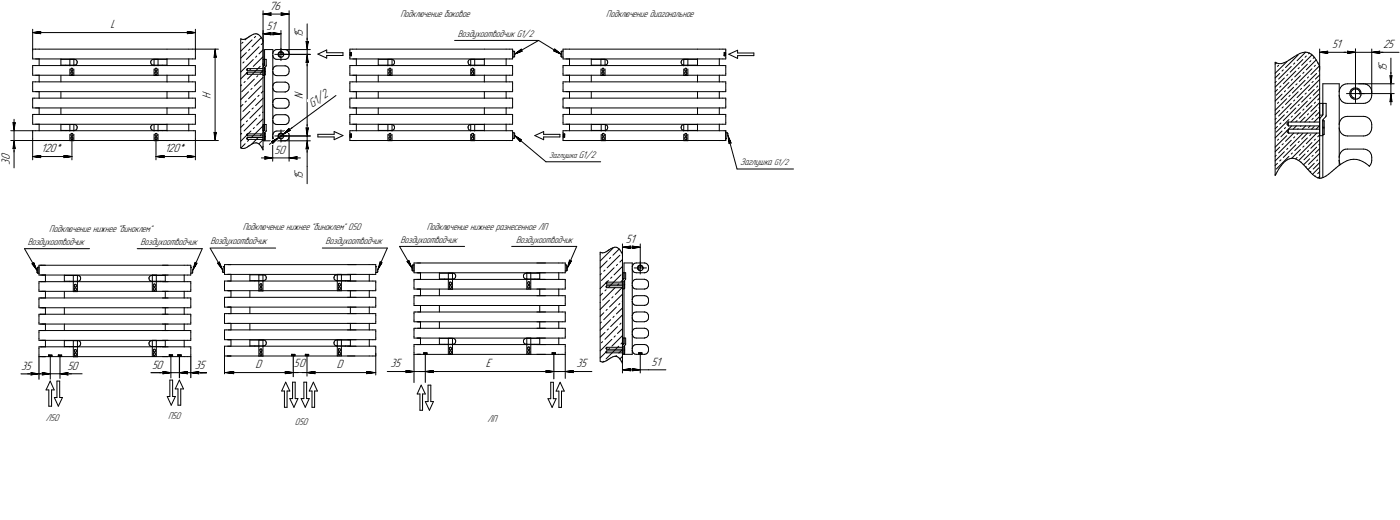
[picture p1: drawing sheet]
<svg xmlns="http://www.w3.org/2000/svg" width="860mm" height="319mm" viewBox="0 0 860 319" stroke-linecap="round" stroke-linejoin="round" font-family="sans-serif">
<defs><g id="words">
<g font-size="7.8">
<text x="166" y="6">76</text>
<text x="68" y="17">L</text>
<text x="164" y="18">51</text>
<text x="186" y="23" transform="rotate(-90 186 23)">15</text>
<text x="818" y="30">51</text>
<text x="850" y="30">25</text>
<text x="852" y="44" transform="rotate(-90 852 44)">15</text>
<text x="130" y="61" transform="rotate(-90 130 61)">H</text>
<text x="186" y="61" transform="rotate(-90 186 61)">N</text>
<text x="192" y="66" transform="rotate(-36 192 66)">G1/2</text>
<text x="25" y="94">120*</text>
<text x="101" y="94">120*</text>
<text x="169" y="94">50</text>
<text x="6" y="101" transform="rotate(-90 6 101)">30</text>
<text x="186" y="111" transform="rotate(-90 186 111)">15</text>
<text x="385" y="149">51</text>
<text x="13" y="227">35</text>
<text x="41" y="227">50</text>
<text x="93" y="226">50</text>
<text x="120" y="226">35</text>
<text x="157" y="226">D</text>
<text x="181" y="225">50</text>
<text x="207" y="226">D</text>
<text x="240" y="225">35</text>
<text x="299" y="225">E</text>
<text x="354" y="225">35</text>
<text x="400" y="224">51</text>
</g>
<g font-size="6.2">
<text x="246" y="11">Подключение боковое</text>
<text x="373" y="10">Подключение диагональное</text>
<text x="281" y="23">Воздухоотводчик G1/2</text>
<text x="356" y="97">G1/2</text>
<text x="455" y="101">Заглушка</text>
<text x="30" y="143">Подключение нижнее &quot;биноклем&quot;</text>
<text x="149" y="141">Подключение нижнее &quot;биноклем&quot; 050</text>
<text x="262" y="141">Подключение нижнее разнесенное ЛП</text>
<text x="129" y="150">Воздухоотводчик</text>
<text x="200" y="150">Воздухоотводчик</text>
<text x="246" y="149">Воздухоотводчик</text>
<text x="317" y="149">Воздухоотводчик</text>
<text x="17" y="150">Воздухоотводчик</text>
<text x="86" y="150">Воздухоотводчик</text>
<text x="28" y="258">Л50</text>
<text x="103" y="257">П50</text>
<text x="181" y="261">050</text>
<text x="300" y="259">ЛП</text>
</g>
<g font-size="5.4">
<text x="337" y="97">Заглушка</text>
<text x="476" y="101">G1/2</text>
</g>
</g></defs>
<g fill="none" stroke="#000" stroke-width=".61">
<path d="M20 18v12zM20 20l5-1zM20 20h100zM20 20l5 1zM25 20v1zM25 19v1zM115 19l5 1zM115 19l1 1zM116 20l-1 1zM120 18v12zM162 9h5zM162 19v7z"/>
<path d="M162 7v29zM162 9l5-1zM162 9h16zM166 9h1zM167 8l-1 1zM173 9h5zM173 19v14zM173 8l5 1zM173 8v1zM173 9h.1M178 7v26zM189 15v10z"/>
<path d="M20 36h4zM20 35v1zM20 31v4zM20 30v1zM20 30h2zM22 30h2zM22 36h2zM24 36v4zM24 30h79zM24 36h79zM37 36v4zM37 36h9z"/>
<path d="M37 40h9zM40 40h.1M43 40h.1M43 36v4zM43 36h2zM45 40h.1M45 36v4zM46 36l1 1zM46 40h.1M46 40h1zM47 37h.1M47 37v1z"/>
<path d="M47 39v1zM47 38h.1M47 38v1zM93 38h.1M93 38v1zM93 39v1zM93 37h1zM93 37v1zM93 40h1zM94 37v-1zM94 40h.1M94 40h9z"/>
<path d="M94 36h9zM95 40h.1M95 36v4zM95 36h2zM97 40h.1M97 36v4zM100 40h.1M103 30h13zM103 36h13zM103 36v4zM115 21l5-1zM116 30h2z"/>
<path d="M116 36h2zM116 36v4zM118 30h2zM118 36h2zM120 30h14zM120 30v1zM120 31v4zM120 35v1zM131 35h1zM132 30l1 5zM132 30v56zM132 30l-1 5z"/>
<path d="M132 35h1zM148 24v67zM148 36l3-4zM148 31l7-7zM148 24h.1M148 24h1zM149 27v-1zM149 39l1-1zM149 24h1zM150 24h1zM151 24l1-1zM151 36l8-7z"/>
<path d="M152 23h1zM153 23h.1M153 31l1-1zM153 22h.1M153 22h1zM154 22h.1M154 22l2-1zM155 29l6-6zM156 21h1zM156 23l1-1zM157 21h1zM158 34l-1 1z"/>
<path d="M158 21h1zM158 21h.1M159 21v1zM159 33l3-2zM159 22l1 1zM160 23l1 1zM161 27h.1M161 24l1 1zM161 39h1zM162 21h5zM162 21l5-1zM162 21h11z"/>
<path d="M162 25v67zM162 37v3zM162 36h1zM162 40h1zM163 30v10zM163 30h5zM163 36v4zM163 36h1zM163 40h.1M164 36v4zM164 40h.1M166 21h1z"/>
<path d="M167 20l-1 1zM168 21h5zM168 34h.1M168 20l5 1zM168 20v1zM168 33h.1M168 30v56zM168 34v1zM168 32v1zM168 35v1zM168 21h.1M168 31v1z"/>
<path d="M168 36h1zM168 31h1zM169 33h4zM169 36h1zM169 31l1-1zM170 36h5zM170 30h5zM171 34h.1M171 33v1zM171 34l1 1zM171 32v1zM171 32h1z"/>
<path d="M172 32h.1M172 35h.1M172 32l-1 1zM172 32h1zM173 35h.1M173 30v3zM173 33v4zM173 33h18zM173 33h3zM173 32h.1M173 32h1zM173 35l1-1z"/>
<path d="M174 32v1zM174 30h17zM174 33h17zM174 33v1zM174 34h.1M175 30h.1M175 36h.1M175 30l1 1zM175 36h1zM176 31h1zM176 36h1zM177 31v1z"/>
<path d="M177 32l1 1zM177 35v1zM178 33v1zM178 34l-1 1zM188 25l1 1zM188 38h1zM188 25l1 5zM189 25v5zM189 23v7zM189 33l-1 5zM189 38h.1M189 33v7z"/>
<path d="M189 30v3zM189 33v5zM189 33v50zM189 26v-1zM195 33l6-2zM195 33l6 3zM201 31v1zM201 34v2zM201 34h10zM201 32h10zM211 32v2zM215 36h4z"/>
<path d="M215 35v1zM215 31v4zM215 30v1zM215 30h2zM215 34h1zM215 32h1zM215 32v2zM216 32l-1 2zM216 32v2zM217 30h2zM217 36h2zM219 30h79z"/>
<path d="M219 36h79zM219 36v4zM232 36v4zM232 36h9zM232 40h9zM238 40h.1M238 36v4zM238 36h3zM241 40h.1M241 36v1zM241 36v4zM241 40h1z"/>
<path d="M241 37h1zM242 37v1zM242 39v1zM242 38h.1M242 38v1zM279 25h52zM288 38h.1M288 38v1zM288 39v1zM288 37h.1M288 37v1zM288 40h1z"/>
<path d="M288 37l1-1zM289 40h.1M289 36v4zM289 36h3zM289 40h9zM289 36h9zM292 40h.1M292 36v4zM298 30h13zM298 36h13zM298 36v4zM311 36v4z"/>
<path d="M311 30h2zM311 36h2zM313 30h2zM313 36h2zM315 31h1zM315 30v1zM315 31v4zM315 35v1zM315 35h1zM316 35h.1M316 31v4zM316 31v1z"/>
<path d="M316 33l15-8zM316 33l5-2zM316 33l4-3zM316 32v3zM320 31h1zM320 30v1zM331 25l14 8zM340 31l5 2zM340 31h1zM341 30v1zM341 30l4 3zM345 32v3z"/>
<path d="M345 35h.1M345 35h1zM345 31v1zM345 31h1zM345 31v4zM346 36h4zM346 35v1zM346 31v4zM346 30v1zM346 30h2zM348 30h2zM348 36h2z"/>
<path d="M350 36v4zM350 30h79zM350 36h79zM363 36v4zM363 36h9zM363 40h9zM369 40h.1M369 36v4zM369 36h3zM372 40h.1M372 36v4zM372 36v1z"/>
<path d="M372 40h1zM372 37h1zM373 37v1zM373 39v1zM373 38h.1M373 38v1zM419 38h.1M419 38v1zM419 39v1zM419 37h.1M419 37v1zM419 40h1z"/>
<path d="M419 37l1-1zM420 40h.1M420 36v4zM420 36h3zM420 40h9zM420 36h9zM423 40h.1M423 36v4zM429 30h13zM429 36h13zM429 36v4zM442 30h2z"/>
<path d="M442 36h2zM442 36v4zM444 30h2zM444 36h2zM445 32v2zM445 34h1zM445 32h1zM446 32l-1 2zM446 32v2zM446 30v1zM446 31v4zM446 35v1z"/>
<path d="M446 33v1zM448 33l5-2zM448 33l5 3zM453 31v2zM453 34v2zM453 34h10zM453 33h10zM463 33v1zM784 38v70zM784 39h.1M784 38l1 1zM785 39h1z"/>
<path d="M786 39h1zM787 39h2zM789 39l2-1zM791 38l1-1zM792 37l1-1zM793 36h.1M793 36h1zM794 36v-1zM794 35h1zM795 35l2-1zM796 39h-1zM797 34l2-1z"/>
<path d="M798 34l-8 7zM799 33l1-1zM800 32h2zM801 36l-8 8zM802 32h1zM802 32l-5 5zM803 34l-1 1zM803 32l1 1zM803 39l-7 8zM804 33h2zM805 33h-1zM805 37v1z"/>
<path d="M806 33l1 1zM806 34l-6 6zM807 34l1 1zM808 35l-1 1zM808 35l1 2zM809 37l-6 6zM809 37l1 2zM810 39h.1M810 39l1 2zM811 32l5 1zM811 30v13zM811 32l5-1z"/>
<path d="M811 32h22zM815 32l1 1zM816 31l-1 1zM826 32h7zM828 31l5 1zM828 31v1zM828 33l5-1zM828 32v1zM833 30v27zM833 32h10zM843 32l5-1zM843 32h5z"/>
<path d="M843 30v27zM843 32l5 1zM843 32h7zM847 32l1 1zM848 32h12zM848 31l-1 1zM855 36v10zM20 46h4zM20 45v1zM20 41v4zM20 40v1zM20 40h2z"/>
<path d="M20 56h4zM20 55v1zM20 51v4zM20 50v1zM20 50h2zM22 50h2zM22 56h2zM22 40h2zM22 46h2zM24 46v4zM24 56v4zM24 50h79z"/>
<path d="M24 56h79zM24 40h79zM24 46h79zM37 46v4zM37 56v4zM43 42v4zM43 46h2zM44 45h.1M44 42v1zM44 43h.1M44 42h.1M44 45v1z"/>
<path d="M44 44h.1M44 46h.1M44 44v1zM44 44l1-1zM44 46h1zM44 42h1zM44 44h1zM45 42h.1M45 44v1zM45 43h.1M45 45v1zM45 45h.1"/>
<path d="M45 42v1zM45 42v4zM95 42v4zM95 46h2zM95 45h.1M95 42v1zM95 43h.1M95 42h.1M95 45v1zM95 43l1 1zM95 46h1zM96 42h-1z"/>
<path d="M96 44l-1 1zM96 42h.1M96 44h.1M96 44v-1zM96 46h.1M96 42h1zM96 44l1 1zM96 43h.1M97 45h.1M97 42v1zM96 45h.1M97 42v4z"/>
<path d="M103 40h13zM103 46h13zM103 56h13zM103 50h13zM103 56v4zM103 46v4zM116 50h2zM116 56h2zM116 40h2zM116 46h2zM116 46v4zM116 56v4z"/>
<path d="M118 50h2zM118 56h2zM118 40h2zM118 46h2zM120 50v1zM120 51v4zM120 55v1zM120 40v1zM120 41v4zM120 45v1zM148 53l1-1zM148 44l8-8z"/>
<path d="M148 48l4-4zM149 56l7-7zM150 51l1-1zM152 43h.1M152 45h.1M152 45v1zM152 43h10zM152 42v1zM152 46h10zM152 44v1zM152 44v2zM152 42h10z"/>
<path d="M152 44h10zM152 49l8-8zM153 56l-5 5zM154 43v-1zM154 55l1-1zM156 41l6-6zM156 53l6-6zM158 59l1-1zM158 46v1zM160 45l2-2zM161 57l1-1zM162 46h1z"/>
<path d="M162 41v5zM162 41v-1zM162 41h.1M163 44h.1M163 46h.1M163 42h.1M163 42v38zM163 42v4zM163 41h.1M163 42v2zM163 44v2zM168 44h.1"/>
<path d="M168 54h.1M168 43h.1M168 53h.1M168 44v1zM168 54v1zM168 42v1zM168 52v1zM168 45v1zM168 55v1zM168 41v1zM168 51v1zM168 46h1z"/>
<path d="M168 41h1zM168 56h1zM168 51h1zM169 46h1zM169 41l1-1zM169 56h1zM169 51l1-1zM170 46h5zM170 56h5zM170 40h5zM170 50h5zM175 40h.1"/>
<path d="M175 46h.1M175 50h.1M175 56h.1M175 40l1 1zM175 46h1zM175 50l1 1zM175 56h1zM176 41h1zM176 46h1zM176 51h1zM176 56h1zM177 41v1z"/>
<path d="M177 51v1zM177 42l1 1zM177 52l1 1zM177 45v1zM177 55v1zM178 43v1zM178 44l-1 1zM178 53v1zM178 54l-1 1zM215 46h4zM215 45v1zM215 41v4z"/>
<path d="M215 40v1zM215 40h2zM215 56h4zM215 55v1zM215 51v4zM215 50v1zM215 50h2zM217 50h2zM217 56h2zM217 40h2zM217 46h2zM219 50h79z"/>
<path d="M219 56h79zM219 40h79zM219 46h79zM219 46v4zM219 56v4zM232 46v4zM232 56v4zM238 42v4zM238 46h3zM239 45h.1M239 42v1zM239 43h.1"/>
<path d="M239 42h.1M239 45v1zM239 43l1 1zM239 46h1zM239 44v1zM239 42h1zM239 44h1zM240 44v-1zM240 46h.1M240 42h.1M240 44h.1M240 44v1z"/>
<path d="M240 43h.1M240 45h.1M240 42v1zM241 42v4zM289 42v4zM289 46h3zM290 45h.1M290 42v1zM290 43h.1M290 42h.1M290 45v1zM290 43v1z"/>
<path d="M290 46h.1M290 44v1zM290 44h.1M290 44l1-1zM290 46h1zM291 42h.1M291 44h.1M291 44v1zM291 43h.1M291 46h.1M291 45h.1M291 42v1z"/>
<path d="M292 42v4zM298 40h13zM298 46h13zM298 56h13zM298 50h13zM298 56v4zM298 46v4zM311 46v4zM311 56v4zM311 50h2zM311 56h2zM311 40h2z"/>
<path d="M311 46h2zM313 50h2zM313 56h2zM313 40h2zM313 46h2zM315 50v1zM315 51v4zM315 55v1zM315 40v1zM315 41v4zM315 45v1zM346 46h4z"/>
<path d="M346 45v1zM346 41v4zM346 40v1zM346 40h2zM346 56h4zM346 55v1zM346 51v4zM346 50v1zM346 50h2zM348 50h2zM348 56h2zM348 40h2z"/>
<path d="M348 46h2zM350 46v4zM350 56v4zM350 50h79zM350 56h79zM350 40h79zM350 46h79zM363 46v4zM363 56v4zM369 42v4zM369 46h3zM370 45h.1"/>
<path d="M370 42v1zM370 43h.1M370 42h.1M370 45v1zM370 43l1 1zM370 46h1zM370 42h1zM370 44h1zM370 44v1zM371 44v-1zM371 46h.1M371 42h.1"/>
<path d="M371 44h.1M371 44v1zM371 43h.1M371 45h.1M371 42v1zM372 42v4zM420 42v4zM420 46h3zM421 45h.1M421 42v1zM421 43h.1M421 42h.1"/>
<path d="M421 45v1zM421 43v1zM421 46h.1M421 44h.1M421 44v1zM421 44l1-1zM421 46h1zM422 42h.1M422 44h.1M422 44v1zM422 45h.1M422 42v1z"/>
<path d="M422 43h.1M422 46h.1M423 42v4zM429 40h13zM429 46h13zM429 56h13zM429 50h13zM429 56v4zM429 46v4zM442 50h2zM442 56h2zM442 40h2z"/>
<path d="M442 46h2zM442 46v4zM442 56v4zM444 50h2zM444 56h2zM444 40h2zM444 46h2zM446 50v1zM446 51v4zM446 55v1zM446 40v1zM446 41v4z"/>
<path d="M446 45v1zM784 45l7-7zM784 53l5-5zM784 50v1zM785 55l-1 1zM786 40l-1 1zM786 45l-2 3zM787 53l-1 1zM788 58l-4 4zM788 43v1zM790 56h-1zM791 46h.1"/>
<path d="M792 51l-8 7zM793 58l-1 1zM793 41l-7 8zM794 49h-1zM795 54l-8 7zM796 52l1-1zM796 44l-8 7zM798 56l-8 8zM798 41v1zM799 46l-8 8zM800 54l-1 1zM801 53l8-8z"/>
<path d="M801 44v1zM802 49l-8 8zM802 58l1-1zM804 47l-1 1zM805 52l-8 8zM805 60v1zM806 42l-8 8zM806 51l1-1zM808 55l-8 8zM808 49l3-3zM808 40v1zM810 53l-1 1z"/>
<path d="M810 44l1-1zM810 58l-7 8zM811 40l-6 6zM811 54l-4 4zM811 41v68zM811 49l-7 7zM813 51v19zM813 51h10zM823 58v2zM823 51v50zM823 60l1 1zM823 55v1z"/>
<path d="M824 54l-1 1zM824 53l1-1zM824 53v1zM825 52h2zM827 52l1-1zM827 57h6zM828 51h10zM829 57v1zM829 58l1 1zM830 56l-1 1zM830 59l1 1zM830 58v1z"/>
<path d="M830 55v1zM830 57v1zM830 55h1zM830 56v1zM831 55l1-1zM831 60h1zM831 55h1zM831 55l-1 1zM832 54h1zM832 55h1zM833 57h5zM833 55h1z"/>
<path d="M833 52v5zM833 57v6zM833 54h1zM834 55h1zM834 54l1 1zM835 55v1zM835 51h22zM835 57h22zM835 55h1zM835 56l1 1zM836 55v1zM836 57v1z"/>
<path d="M836 60h-1zM836 56v1zM836 59v1zM836 57v2zM838 51l1 1zM839 52h1zM840 52l1 1zM841 53l1 1zM842 54l1 1zM843 55v1zM843 60l-1 1zM843 56v2z"/>
<path d="M843 58v2zM854 46l1 5zM854 46l1 1zM855 47v-1zM855 57v5zM855 46v5zM855 44v7zM855 57l-1 5zM855 57v7zM855 51v6zM8 75l1 1zM8 75l1 5z"/>
<path d="M9 73v7zM9 76v-1zM9 75v5zM20 66h4zM20 65v1zM20 61v4zM20 60v1zM20 60h1zM20 76h4zM20 75v1zM20 71v4zM20 70v1z"/>
<path d="M20 70h1zM21 60h3zM21 70h3zM22 66h2zM22 76h2zM24 66v4zM24 76v4zM24 60h79zM24 66h79zM24 70h79zM24 76h79zM37 66v4z"/>
<path d="M37 76v4zM37 76h9zM43 76v4zM43 76h2zM45 76v4zM46 76l1 1zM46 80h1zM47 77h.1M47 77v1zM47 79v1zM47 78h.1M47 78v1z"/>
<path d="M93 78h.1M93 78v1zM93 79v1zM93 77h1zM93 77v1zM93 80h1zM94 77v-1zM94 80h.1M94 76h9zM95 76v4zM95 76h2zM97 76v4z"/>
<path d="M103 60h13zM103 66h13zM103 70h13zM103 76h13zM103 76v4zM103 66v4zM116 60h2zM116 66h2zM116 70h2zM116 76h2zM116 66v4zM116 76v4z"/>
<path d="M118 70h2zM118 76h2zM118 60h2zM118 66h2zM120 70v1zM120 71v4zM120 75v1zM120 60v1zM120 61v4zM120 65v1zM148 78l2-2zM148 74l6-6z"/>
<path d="M148 65l1-1zM149 68l8-7zM151 63v-1zM151 75l1-1zM153 61l8-8zM154 73l7-8zM155 67l1-1zM156 78v1zM157 65l5-5zM158 77l4-4zM160 70l-1 1zM161 69h1z"/>
<path d="M162 77v3zM162 76h1zM163 76v4zM163 76h1zM163 80h.1M164 76v4zM168 64h.1M168 74h.1M168 63h.1M168 73h.1M168 64v1zM168 74v1z"/>
<path d="M168 62v1zM168 72v1zM168 65v1zM168 75v1zM168 61v1zM168 71v1zM168 66h1zM168 61h1zM168 76h1zM168 71h1zM169 66h1zM169 61l1-1z"/>
<path d="M169 76h1zM169 71l1-1zM170 66h5zM170 76h5zM170 60h5zM170 70h5zM173 80v3zM175 60h.1M175 66h.1M175 70h.1M175 76h.1M175 60l1 1z"/>
<path d="M175 66h1zM175 70l1 1zM175 76h1zM176 61h1zM176 66h1zM176 71h1zM176 76h1zM177 61v1zM177 71v1zM177 62l1 1zM177 72l1 1zM177 65v1z"/>
<path d="M177 75v1zM178 63v1zM178 64l-1 1zM178 73v1zM178 74l-1 1zM178 79v1zM178 80h.1M188 78l1 5zM188 78l1 1zM189 79v-1zM189 76v7zM189 78v5z"/>
<path d="M215 66h4zM215 65v1zM215 61v4zM215 60v1zM215 60h1zM215 76h4zM215 75v1zM215 71v4zM215 70v1zM215 70h1zM216 60h3zM216 70h3z"/>
<path d="M217 66h2zM217 76h2zM219 60h79zM219 66h79zM219 70h79zM219 76h79zM219 66v4zM219 76v4zM232 66v4zM232 76v4zM232 76h9zM238 76v4z"/>
<path d="M238 76h3zM241 76v1zM241 76v4zM241 80h1zM241 77h1zM242 77v1zM242 79v1zM242 78h.1M242 78v1zM288 78h.1M288 78v1zM288 79v1z"/>
<path d="M288 77h.1M288 77v1zM288 80h1zM288 77l1-1zM289 80h.1M289 76v4zM289 76h3zM289 76h9zM292 76v4zM298 60h13zM298 66h13zM298 70h13z"/>
<path d="M298 76h13zM298 76v4zM298 66v4zM311 66v4zM311 76v4zM311 60h2zM311 66h2zM311 70h2zM311 76h2zM313 70h2zM313 76h2zM313 60h2z"/>
<path d="M313 66h2zM315 70v1zM315 71v4zM315 75v1zM315 60v1zM315 61v4zM315 65v1zM346 66h4zM346 65v1zM346 61v4zM346 60v1zM346 60h1z"/>
<path d="M346 76h4zM346 75v1zM346 71v4zM346 70v1zM346 70h1zM347 60h3zM347 70h3zM348 66h2zM348 76h2zM350 66v4zM350 76v4zM350 60h79z"/>
<path d="M350 66h79zM350 70h79zM350 76h79zM363 66v4zM363 76v4zM363 76h9zM369 76v4zM369 76h3zM372 76v1zM372 76v4zM372 80h1zM372 77h1z"/>
<path d="M373 77v1zM373 79v1zM373 78h.1M373 78v1zM419 78h.1M419 78v1zM419 79v1zM419 77h.1M419 77v1zM419 80h1zM419 77l1-1zM420 80h.1"/>
<path d="M420 76v4zM420 76h3zM420 76h9zM423 76v4zM429 60h13zM429 66h13zM429 70h13zM429 76h13zM429 76v4zM429 66v4zM442 60h2zM442 66h2z"/>
<path d="M442 70h2zM442 76h2zM442 66v4zM442 76v4zM444 70h2zM444 76h2zM444 60h2zM444 66h2zM446 70v1zM446 71v4zM446 75v1zM446 60v1z"/>
<path d="M446 61v4zM446 65v1zM784 79l1-1zM784 73h.1M786 63h-1zM786 68l-2 2zM786 76l1-1zM788 66h.1M789 70l-5 6zM790 78l-1 1zM791 61l-7 7zM791 76h.1"/>
<path d="M791 76l1 1zM791 68v1zM792 77h19zM792 75l-1 1zM792 75v2zM792 79l-1 1zM792 79v3zM792 75h19zM792 79h19zM793 67l8-8zM793 75l6-6zM793 63l-7 8z"/>
<path d="M794 77l-2 2zM794 71l-1 1zM796 61l-1 1zM796 75l1-1zM796 66l-8 8zM797 77l-2 2zM798 79h-1zM798 64v1zM799 77v1zM801 67v1zM802 75l7-7zM802 72l-3 3z"/>
<path d="M802 77l-2 2zM803 62l-7 8zM804 70h-1zM805 75h.1M805 77l-1 1zM806 65l-8 8zM807 73h-1zM807 75l4-4zM808 78l-2 1zM808 63h.1M810 66h1zM811 77l-2 2z"/>
<path d="M811 69l-3 2zM811 63l-6 5zM811 60l-1 1zM811 64v7zM811 63h2zM811 71h2zM811 73v10zM811 73h.1M811 72v1zM813 71h.1M813 71l-2 1zM813 78h1z"/>
<path d="M813 74v35zM813 63v7zM813 63h2zM813 74v9zM813 70v1zM813 74h.1M813 74h1zM813 73v1zM814 74v4zM814 78v4zM815 72l-2 1zM815 72h.1"/>
<path d="M815 63v8zM815 71h.1M815 71v1zM823 78v2zM823 80l1 1zM823 75v1zM824 74l-1 1zM824 61v1zM824 62l1 1zM824 73l1-1zM824 73v1zM825 63h2z"/>
<path d="M825 72h2zM827 63h1zM827 72l1-1zM828 71h10zM828 63h10zM831 60l1 1zM832 61h1zM832 60h.1M833 61h.1M833 61h1zM834 61l1-1zM838 63h1z"/>
<path d="M838 71l1 1zM839 63h1zM839 72h1zM840 63l1-1zM840 72l1 1zM841 73l1 1zM842 74l1 1zM842 61l-1 1zM843 75v1zM843 80l-1 1zM843 76v2zM843 78v2z"/>
<path d="M854 62h1zM855 62h.1M7 80h13zM7 86h13zM8 91h1zM9 86v5zM9 91v12zM9 86l-1 5zM9 91h.1M9 86v7zM9 80v6zM20 86v12z"/>
<path d="M20 96l5-1zM20 96h24zM20 96l5 1zM20 86h4zM20 85v1zM20 81v4zM20 80v1zM20 80h2zM22 80h2zM22 86h2zM24 80h79zM24 86h79z"/>
<path d="M25 96v1zM25 95v1zM37 80h9zM39 97l5-1zM39 95l1 1zM39 95l5 1zM40 96l-1 1zM40 80h.1M43 80h.1M43 82v4zM43 86h2zM44 85h.1"/>
<path d="M44 82v1zM44 83h.1M44 82h.1M44 85v1zM44 84h.1M44 86h.1M44 84l1-1zM44 86h1zM44 82h1zM44 84h1zM44 85v13zM45 82h.1"/>
<path d="M45 84v1zM45 83h.1M45 85v1zM45 85h.1M45 82v1zM45 80h.1M45 82v4zM46 80h.1M94 80h9zM95 80h.1M95 82v4zM95 86h2z"/>
<path d="M95 85h.1M95 82v1zM95 83h.1M95 82h.1M95 85v1zM95 84h.1M95 83l1 1zM95 86h1zM96 82h-1zM96 84h-1zM96 82h.1M96 84h.1"/>
<path d="M96 96l5 1zM96 84v-1zM96 86h.1M96 85v13zM96 96l5-1zM96 96h24zM96 82h1zM96 84l1 1zM97 83h-1zM97 85l-1 1zM97 85h.1M97 82v1z"/>
<path d="M97 83h.1M97 80h.1M97 82v4zM100 80h.1M100 96l1 1zM101 95l-1 1zM103 86h13zM103 80h13zM115 95l5 1zM115 95l1 1zM115 97l5-1zM116 96l-1 1z"/>
<path d="M116 86h2zM116 80h3zM118 86h2zM119 80h1zM120 86h14zM120 86v12zM120 80v1zM120 81v4zM120 85v1zM131 81l1 5zM131 81l1 1zM132 82l1-1z"/>
<path d="M133 81l-1 5zM148 82h1zM148 91h.1M148 91h1zM149 91h1zM150 80l8-7zM150 91h1zM151 88l-3 3zM151 91l1-1zM152 83h.1M152 85h.1M152 85v1z"/>
<path d="M152 83h10zM152 82v1zM152 86h10zM152 84v1zM152 84v2zM152 82h10zM152 84h10zM152 90h1zM153 90h.1M153 86l-1 1zM153 89h.1M153 89h1z"/>
<path d="M154 89h.1M154 85l8-8zM154 80l-6 7zM154 89l2-1zM156 88h1zM157 88h1zM158 88h1zM158 85l-3 4zM159 88v1zM159 88l3-2zM159 89h1zM160 89l1 2z"/>
<path d="M161 82l-1 1zM161 97h7zM161 91l1 1zM162 86h1zM162 90l-1 1zM162 80h1zM162 81v5zM162 81v-1zM162 81h.1M163 84h.1M163 86h.1M163 96l5 1z"/>
<path d="M163 82h.1M163 96v1zM163 98l5-1zM163 82v4zM163 86h5zM163 81h.1M163 82v2zM163 84v2zM163 97v1zM164 80h.1M166 89l5-5zM167 87h1z"/>
<path d="M167 87l4-3zM168 84h.1M168 83v16zM168 97h10zM168 87v1zM168 88l3-4zM168 83h.1M168 84v1zM168 82v1zM168 85v1zM168 81v1zM168 86h1z"/>
<path d="M168 81h1zM169 83h4zM169 86h1zM169 81l1-1zM170 86h5zM170 80h5zM171 84h.1M171 83v1zM171 84l1 1zM171 84l3-2zM171 82v1zM171 82h1z"/>
<path d="M172 82h.1M172 85h.1M172 82l-1 1zM172 82h1zM173 85h.1M173 83v4zM173 83h18zM173 86h18zM173 83h3zM173 82h.1M173 82h1zM173 85l1-1z"/>
<path d="M174 82v1zM174 82l4-3zM174 83v1zM174 82l32-23zM174 82l4-2zM174 82l6-4zM174 84h.1M175 80h.1M175 86h.1M175 80l1 1zM175 86h1zM176 81h1z"/>
<path d="M176 86h1zM177 81v1zM177 82l1 1zM177 85v1zM178 97l5-1zM178 83v1zM178 84l-1 1zM178 83v16zM178 97l5 1zM178 97h7zM182 97l1 1zM183 96l-1 1z"/>
<path d="M188 91h1zM189 86v16zM189 86l-1 5zM189 91h.1M189 86v7zM189 83v3zM189 86v5zM195 82v2zM195 82h10zM195 84h10zM205 86l6-3zM205 81v1z"/>
<path d="M205 81l6 2zM205 84v2zM215 86h4zM215 85v1zM215 81v4zM215 80v1zM215 80h2zM215 84h1zM215 82h1zM215 82v2zM216 82l-1 2zM216 82v2z"/>
<path d="M217 80h2zM217 86h2zM219 80h79zM219 86h79zM232 80h9zM238 80h.1M238 82v4zM238 86h3zM239 85h.1M239 82v1zM239 83h.1M239 82h.1"/>
<path d="M239 85v1zM239 84h.1M239 83l1 1zM239 86h1zM239 82h1zM239 84h1zM240 84v-1zM240 86h.1M240 82h.1M240 84h.1M240 84v1zM240 83h.1"/>
<path d="M240 85v1zM240 85h.1M240 82v1zM241 80h.1M241 82v4zM289 82v4zM289 86h3zM289 80h9zM290 85h.1M290 82v1zM290 83h.1M290 82h.1"/>
<path d="M290 85v1zM290 84h.1M290 83v1zM290 86h.1M290 84l1-1zM290 86h1zM291 82h.1M291 84h.1M291 84v1zM291 83h.1M291 85v1zM291 85h.1"/>
<path d="M291 82v1zM292 80h.1M292 82v4zM298 86h13zM298 80h13zM311 80h3zM311 86h2zM313 86h2zM314 80h1zM315 81h1zM315 80v1zM315 81v4z"/>
<path d="M315 85v1zM315 85h1zM316 81v4zM316 81v1zM316 83l19 16zM316 83l4 4zM316 83l4 3zM316 84v1zM316 82v2zM320 86h.1M320 86v1zM329 83l5-2z"/>
<path d="M329 83l5 3zM334 81v1zM334 84v2zM334 84h10zM334 82h10zM335 99h34zM344 82v2zM346 86h4zM346 85v1zM346 81v4zM346 80v1zM346 80h2z"/>
<path d="M346 84h1zM346 82h1zM346 82v2zM347 82l-1 2zM347 82v2zM348 80h2zM348 86h2zM350 80h79zM350 86h79zM363 80h9zM369 80h.1M369 82v4z"/>
<path d="M369 86h3zM370 85h.1M370 82v1zM370 83h.1M370 82h.1M370 85v1zM370 84h.1M370 82h1zM370 84h1zM370 83l1 1zM370 86h1zM371 84v-1z"/>
<path d="M371 86h.1M371 82h.1M371 84h.1M371 84v1zM371 85h.1M371 82v1zM371 83h.1M371 85v1zM372 80h.1M372 82v4zM420 82v4zM420 86h3z"/>
<path d="M420 80h9zM421 85h.1M421 82v1zM421 83h.1M421 82h.1M421 85v1zM421 84h.1M421 83v1zM421 86h.1M421 84l1-1zM421 86h1zM422 82h.1"/>
<path d="M422 84h.1M422 84v1zM422 85h.1M422 82v1zM422 83h.1M422 85v1zM423 80h.1M423 82v4zM429 86h13zM429 80h13zM442 86h2zM442 80h3z"/>
<path d="M444 86h2zM445 80h1zM446 80v1zM446 81v4zM446 85v1zM446 85h1zM446 81h1zM447 81v1zM447 85v-1zM447 81v4zM447 82v3zM447 84v1z"/>
<path d="M447 83l1 5zM447 83l2 5zM447 83l6 21zM448 87l1 1zM448 87v1zM784 90l7-7zM784 95v1zM784 81l8-8zM786 85l-1 1zM786 90l-2 3zM786 99l1-1zM788 80l-4 5z"/>
<path d="M788 89v-1zM789 93l-5 6zM790 99l1-1zM791 80l-4 4zM791 80v1zM791 81l1 1zM791 98l1-1zM791 91v1zM792 82h19zM792 96l-8 8zM792 97h1zM792 82h.1"/>
<path d="M793 86l-7 8zM793 97h2zM794 94h-1zM795 97h1zM795 82l-5 5zM796 84l-1 1zM796 97l1 1zM796 89l-8 8zM797 97h-1zM797 98l2 1zM798 82h-1zM798 87h.1"/>
<path d="M799 99l2 2zM799 92l-5 5zM800 100h.1M801 82l-8 8zM801 90h.1M802 94l-4 4zM803 85l-7 7zM803 82l-3 3zM804 92l-1 1zM805 91l6-5zM805 82v1zM806 87l-8 8z"/>
<path d="M806 96l1-1zM808 85v1zM809 90l-8 8zM809 82l-6 6zM810 98l-1 1zM810 89l1-1zM811 91l-3 3zM811 83l-1 1zM811 100l-4 4zM811 83h2zM813 82h1zM823 98v2z"/>
<path d="M823 98h.1M823 96h.1M823 100l1 1zM823 95v1zM824 94l-1 1zM824 81v1zM824 82l1 1zM824 93l1-1zM824 93v1zM825 83h2zM825 92h2zM825 100l3-1z"/>
<path d="M827 83h1zM827 92l1-1zM828 99l2-1zM828 91h10zM828 83h10zM830 98h2zM832 98h2zM834 98h1zM835 98l2 1zM837 99l2 1zM838 83h1zM838 91l1 1z"/>
<path d="M839 83h1zM839 92h1zM840 83l1-1zM840 92l1 1zM841 93l1 1zM842 94l1 1zM842 81l-1 1zM843 95v1zM843 100l-1 1zM843 96v2zM843 98v2zM189 102v11z"/>
<path d="M453 104h35zM784 107h.1M784 102l1-2zM785 105l-1 3zM786 103l-1 2zM787 102l-1 1zM788 100l2-1zM788 100l-1 2zM801 101l1 1zM801 101l4-4zM802 102l1 1zM802 103h.1"/>
<path d="M803 103v1zM803 104h1zM804 104v1zM804 101l7-7zM804 105l1 1zM805 106l2 1zM805 105h.1M807 107l1 1zM808 100l-4 4zM808 108l2 1zM808 108h.1M810 109h1z"/>
<path d="M810 103l-4 4zM811 109h.1M811 108l-1 1zM811 105l-1 2zM811 109h1zM812 109h1zM813 109l2-1zM815 108l1-1zM816 107l2-2zM818 105l2-1zM820 104l1-1zM821 103l1-1z"/>
<path d="M822 102l1-1zM823 101l2-1zM839 100l2 2zM841 102h.1M842 101l-1 1zM15 153l8 13zM15 153h40zM84 153h40zM124 153l-6 13zM129 152l8 13zM129 152h40zM198 152h40z"/>
<path d="M238 152l-6 13zM245 151l8 13zM245 151h40zM251 160l2 4zM251 160h.1M314 151h40zM350 160h.1M350 160l-1 4zM354 151l-5 13zM369 155h.1M369 155v67zM369 156h.1"/>
<path d="M369 155h1zM370 155h1zM371 155h1zM372 155l1-1zM373 154h.1M373 154h1zM374 153h.1M374 153h1zM375 153h.1M375 158v1zM375 153l2-1zM377 152h1z"/>
<path d="M377 157l3-4zM378 152h1zM379 152h.1M379 152l1 1zM380 153h1zM381 153l1 2zM382 155v1zM382 156v67zM382 150v7zM382 152l5-1zM382 152h11zM382 152h5z"/>
<path d="M387 152h.1M387 151v1zM388 151l5 1zM388 152h5zM388 151l1 1zM389 152h-1zM393 150v14zM20 162l3 4zM20 162h.1M21 161l2 5zM21 161l-1 1zM23 164v3z"/>
<path d="M23 164h.1M23 167v1zM23 168h1zM23 164h1zM23 164v4zM24 179h4zM24 178v1zM24 174v4zM24 173v1zM24 173h2zM24 169h4zM24 168v1z"/>
<path d="M24 164v4zM24 163v1zM24 163h2zM25 163h78zM25 169h78zM25 173h78zM25 179h78zM26 163h2zM26 169h2zM26 173h2zM26 179h2zM28 169v4z"/>
<path d="M28 179v4zM40 173h8zM40 169v4zM40 179v4zM40 169h8zM43 173h.1M45 173h.1M45 169v10zM45 169h3zM45 179h3zM46 177v1zM46 175v1z"/>
<path d="M46 176h.1M46 175h.1M46 178h.1M46 177h.1M46 174h.1M46 174v1zM46 176h1zM46 178h1zM46 174l1 1zM46 177h1zM47 175h.1M47 177h.1"/>
<path d="M47 176h.1M47 178h.1M47 177v1zM47 175v1zM48 173h.1M48 169v10zM48 169h1zM48 173l1-1zM49 169v1zM49 170h1zM49 172h.1M50 171h.1"/>
<path d="M50 170h.1M50 171l-1 1zM92 171h.1M92 170h.1M92 171v1zM92 172h.1M92 170v-1zM92 172l1 1zM92 169h1zM93 173h.1M93 173h9zM93 169h9z"/>
<path d="M94 173h.1M94 169v10zM94 169h2zM94 179h2zM94 177v1zM94 175h.1M94 175v1zM94 178h.1M94 176h1zM94 178h1zM94 174h1zM94 174v1z"/>
<path d="M94 176v1zM95 176h.1M95 178h.1M95 174h.1M95 176v1zM95 175h.1M95 177h.1M95 175v1zM95 177v1zM96 169v10zM99 173h.1M100 163h13z"/>
<path d="M100 169h13zM100 173h13zM100 179h13zM102 169v4zM102 179v4zM113 163h2zM113 169h2zM113 173h2zM113 179h2zM113 169v4zM113 179v4zM115 163h2z"/>
<path d="M115 169h2zM115 173h2zM115 179h2zM117 163v1zM117 164v4zM117 168v1zM117 173v1zM117 174v4zM117 178v1zM117 168h1zM117 164h1zM118 164h.1"/>
<path d="M118 164v4zM118 164v3zM118 167v1zM120 161l-2 5zM120 161v1zM120 162l1-1zM121 161l-3 5zM134 161h.1M134 161l3 4zM135 161l2 4zM135 161h-1zM137 164v3z"/>
<path d="M137 164h.1M137 167h.1M137 167h1zM137 164h1zM138 178h4zM138 177v1zM138 173v4zM138 172v1zM138 172h2zM138 168h4zM138 167v1zM138 163v4z"/>
<path d="M138 162v1zM138 162h2zM140 162h2zM140 168h2zM140 172h2zM140 178h2zM140 162h79zM140 168h79zM140 172h79zM140 178h79zM142 168v4zM142 178v4z"/>
<path d="M154 168v4zM154 178v4zM154 169h8zM154 172h8zM157 172h.1M159 172h.1M159 169v9zM159 169h3zM159 178h3zM160 177h.1M160 175h.1M160 175v1z"/>
<path d="M160 174h.1M160 177v1zM160 176h.1M160 178h.1M160 176v1zM160 176h1zM160 178h1zM161 174h.1M161 176h.1M161 174v1zM161 176v1zM161 177h.1"/>
<path d="M161 175h.1M161 178h.1M162 172h.1M162 169v9zM162 169h1zM162 172h1zM163 169h.1M163 169l1 1zM163 171v1zM164 170h.1M164 171h-1zM205 170h.1"/>
<path d="M205 171h.1M205 171l1 1zM206 169l-1 1zM206 169h.1M206 172h1zM206 169h1zM207 172h.1M207 172h8zM207 169h8zM207 168v10zM207 168h3zM207 178h3z"/>
<path d="M208 177h.1M208 174v1zM208 175h.1M208 177v1zM208 174h1zM208 176h1zM208 175v1zM208 174h.1M208 178h.1M208 176v1zM208 176l1-1zM208 178h1z"/>
<path d="M209 174h.1M209 176h.1M209 177h.1M209 175h.1M209 177v1zM209 174v1zM210 168v10zM212 172h.1M214 162h13zM214 168h13zM214 172h13zM214 178h13z"/>
<path d="M215 168v4zM215 178v4zM227 162h2zM227 168h2zM227 172h2zM227 178h2zM227 168v4zM227 178v4zM229 162h2zM229 168h2zM229 172h2zM229 178h2z"/>
<path d="M231 162v1zM231 163v4zM231 167v1zM231 172v1zM231 173v4zM231 177v1zM231 167h1zM231 164h1zM232 164h.1M232 167h.1M232 164v3zM234 161l-2 4z"/>
<path d="M234 161h.1M235 161l-3 4zM250 160h1zM250 160l3 4zM253 166h1zM253 163v3zM253 163h1zM254 163h.1M254 163v3zM254 166h.1M254 177h4zM254 176v1z"/>
<path d="M254 172v4zM254 171v1zM254 171h2zM254 167h4zM254 166v1zM254 162v4zM254 161v1zM254 161h2zM256 161h2zM256 167h2zM256 171h2zM256 177h2z"/>
<path d="M257 161h78zM257 167h78zM257 171h78zM257 177h78zM258 167v4zM258 177v4zM270 167v4zM270 177v4zM270 168h8zM270 171h8zM273 171h.1M275 171h.1"/>
<path d="M275 168v9zM275 168h3zM275 177h3zM276 176h.1M276 174h.1M276 174v1zM276 173h.1M276 176v1zM276 175h.1M276 177h.1M276 175v1zM276 173h1z"/>
<path d="M276 175h1zM277 175h.1M277 177h.1M277 173h.1M277 173v1zM277 175v1zM277 176h.1M277 174h.1M277 174v1zM277 176v1zM278 171h.1M278 168v9z"/>
<path d="M278 168h1zM279 171h.1M279 168h1zM280 168v1zM280 170l-1 1zM280 169h.1M280 170h.1M322 169h.1M322 170h.1M322 170v1zM322 168h1zM322 168v1z"/>
<path d="M322 171h1zM323 168h.1M323 171h.1M323 171h9zM323 168h9zM324 171h.1M324 167v10zM324 167h2zM324 177h2zM324 176h.1M324 173v1zM324 174h.1"/>
<path d="M324 176v1zM324 174l1 1zM324 177h1zM325 173h-1zM325 175l-1 1zM325 173h.1M325 175h.1M325 175v-1zM325 177h.1M326 173h.1M326 176h.1M326 173v1z"/>
<path d="M326 174h.1M326 174h-1zM326 176l-1 1zM326 167v10zM329 171h.1M330 161h13zM330 167h13zM330 171h13zM330 177h13zM332 167v4zM332 177v4zM343 167v4z"/>
<path d="M343 177v4zM343 161h2zM343 167h2zM343 171h2zM343 177h2zM345 161h2zM345 167h2zM345 171h2zM345 177h2zM347 161v1zM347 162v4zM347 166v1z"/>
<path d="M347 171v1zM347 172v4zM347 176v1zM347 166h1zM347 163h1zM348 166h1zM348 163v3zM348 163h1zM349 163v3zM350 160h1zM351 160l-2 4zM369 177l5-5z"/>
<path d="M369 169l1-1zM369 164l4-4zM369 160l8-8zM370 172l7-8zM371 166h1zM372 178h.1M372 173h.1M372 174h1zM372 176h.1M372 176h1zM373 173h9zM373 175h9z"/>
<path d="M373 174h9zM373 173h-1zM373 173v1zM373 176h9zM373 175l-1 1zM373 175v1zM373 164l8-7zM374 176l8-7zM375 171l1-1zM377 169l5-6zM379 162v1zM380 174l-1 1z"/>
<path d="M381 161l1-2zM382 173v-1zM382 168v3zM382 167h1zM382 171h1zM382 172v5zM382 177h1zM383 172h.1M383 171v1zM383 175h1zM383 177h1zM383 172v39z"/>
<path d="M383 161v10zM383 161h5zM383 167v4zM383 167h1zM383 172v5zM383 171h.1M383 173h1zM384 172v-1zM384 172h.1M384 173v2zM384 175v2zM384 167v4z"/>
<path d="M384 171h.1M388 165h.1M388 175h.1M388 165l1 1zM388 175l1 1zM388 164h.1M388 174h.1M388 161v56zM389 166v1zM389 176v1zM389 163l-1 1zM389 173l-1 1z"/>
<path d="M389 162v1zM389 172v1zM389 167h1zM389 162l1-1zM389 177h1zM389 172l1-1zM390 164h3zM390 167h1zM390 161h1zM390 177h1zM390 171h1zM391 161h5z"/>
<path d="M391 171h5zM391 167h5zM391 177h5zM392 165h.1M392 164v1zM392 165l1 1zM392 163v1zM392 163h1zM393 166h.1M393 163l-1 1zM393 163h.1M393 163h1z"/>
<path d="M393 166h1zM393 161v3zM393 164v4zM393 164h4zM394 163h.1M394 166l1-1zM394 163h1zM394 163l1 1zM395 164v1zM395 163v1zM395 165h.1M396 161h.1"/>
<path d="M396 167h.1M396 171h.1M396 177h.1M396 161l1 1zM396 167h1zM396 171l1 1zM396 177h1zM397 162h1zM397 167h1zM397 172h1zM397 177h1zM398 162v1z"/>
<path d="M398 172v1zM398 163v1zM398 173v1zM398 166v1zM398 176v1zM398 164v1zM398 165v1zM398 174v1zM398 175v1zM24 199h4zM24 198v1zM24 194v4z"/>
<path d="M24 193v1zM24 193h1zM24 189h4zM24 188v1zM24 184v4zM24 183v1zM24 183h2zM25 193h78zM25 199h78zM25 183h78zM25 189h78zM25 193h3z"/>
<path d="M26 199h2zM26 183h2zM26 189h2zM28 189v4zM28 199v4zM40 189v4zM40 199v4zM100 189h13zM100 193h13zM100 199h13zM100 183h13zM102 199v4z"/>
<path d="M102 189v4zM113 193h2zM113 199h2zM113 183h2zM113 189h2zM113 189v4zM113 199v4zM115 193h2zM115 199h2zM115 183h2zM115 189h2zM117 193v1z"/>
<path d="M117 194v4zM117 198v1zM117 183v1zM117 184v4zM117 188v1zM138 198h4zM138 197v1zM138 193v4zM138 192v1zM138 192h1zM138 188h4zM138 187v1z"/>
<path d="M138 183v4zM138 182v1zM138 182h2zM139 192h3zM140 198h2zM140 182h2zM140 188h2zM140 192h79zM140 198h79zM140 182h79zM140 188h79zM142 188v4z"/>
<path d="M142 198v4zM154 188v4zM154 198v4zM214 182h13zM214 188h13zM214 192h13zM214 198h13zM215 198v4zM215 188v4zM227 192h2zM227 198h2zM227 182h2z"/>
<path d="M227 188h2zM227 188v4zM227 198v4zM229 192h2zM229 198h2zM229 182h2zM229 188h2zM231 192v1zM231 193v4zM231 197v1zM231 182v1zM231 183v4z"/>
<path d="M231 187v1zM254 197h4zM254 196v1zM254 192v4zM254 191v1zM254 191h1zM254 187h4zM254 186v1zM254 182v4zM254 181v1zM254 181h2zM255 191h3z"/>
<path d="M256 197h2zM256 181h2zM256 187h2zM257 191h78zM257 197h78zM257 181h78zM257 187h78zM258 187v4zM258 197v4zM270 187v4zM270 197v4zM330 181h13z"/>
<path d="M330 187h13zM330 191h13zM330 197h13zM332 197v4zM332 187v4zM343 187v4zM343 197v4zM343 191h2zM343 197h2zM343 181h2zM343 187h2zM345 191h2z"/>
<path d="M345 197h2zM345 181h2zM345 187h2zM347 191v1zM347 192v4zM347 196v1zM347 181v1zM347 182v4zM347 186v1zM369 194l2-2zM369 186h.1M369 190l6-6z"/>
<path d="M369 181l1-1zM369 198h1zM370 184l8-8zM371 196l8-8zM372 190h1zM375 188l7-7zM377 182l-1 1zM377 194v1zM378 181l4-5zM379 193l3-4zM381 186l-1 1zM382 198l-1 1z"/>
<path d="M382 185h.1M388 185h.1M388 195h.1M388 185l1 1zM388 195l1 1zM388 184h.1M388 194h.1M389 186v1zM389 196v1zM389 183l-1 1zM389 193l-1 1zM389 182v1z"/>
<path d="M389 192v1zM389 187h1zM389 182h1zM389 197h1zM389 192h1zM390 187h1zM390 182l1-1zM390 197h1zM390 192l1-1zM391 181h5zM391 191h5zM391 187h5z"/>
<path d="M391 197h5zM396 181h.1M396 187h.1M396 191h.1M396 197h.1M396 181l1 1zM396 187h1zM396 191l1 1zM396 197h1zM397 182h1zM397 187h1zM397 192h1z"/>
<path d="M397 197h1zM398 182v1zM398 192v1zM398 183v1zM398 193v1zM398 186v1zM398 196v1zM398 184v1zM398 185v1zM398 194v1zM398 195v1zM24 219h4z"/>
<path d="M24 218v1zM24 214v4zM24 213v1zM24 213h2zM24 209h4zM24 208v1zM24 204v4zM24 203v1zM24 203h1zM24 219v14zM24 219h79zM25 213h78z"/>
<path d="M25 203h78zM25 209h78zM25 203h3zM26 213h2zM26 219h2zM26 209h2zM28 209v4zM30 218h2zM30 218l2 1zM30 219h1zM30 218v1zM31 219v14z"/>
<path d="M32 218v1zM36 218v1zM36 218h2zM36 218l2 1zM36 219h1zM37 219v13zM38 218v1zM40 213h8zM40 209v4zM40 209h8zM43 213h.1M45 213h.1"/>
<path d="M45 209v10zM45 209h3zM45 219h3zM46 217v1zM46 215v1zM46 216h.1M46 215h.1M46 218h.1M46 217h.1M46 215v-1zM46 216h1zM46 218h1z"/>
<path d="M46 214l1 1zM46 217h1zM47 215h.1M47 217h.1M47 216h.1M47 218h.1M47 217v1zM47 215v1zM48 213h.1M48 209v10zM48 209h1zM48 212h.1"/>
<path d="M48 212h1zM49 209v1zM49 210h1zM49 212h.1M50 211h.1M50 210h.1M50 211l-1 1zM92 211h.1M92 210h.1M92 211v1zM92 212h.1M92 210v-1z"/>
<path d="M92 212h1zM92 209h1zM93 212h.1M93 213h9zM93 209h9zM94 213h.1M94 209v10zM94 209h2zM94 219h2zM94 217v1zM94 215h.1M94 215v1z"/>
<path d="M94 218h.1M94 217h.1M94 216h1zM94 218h1zM94 214h1zM94 214v1zM94 216v1zM95 216h.1M95 218h.1M95 214h.1M95 216v1zM95 214v1z"/>
<path d="M95 217h.1M95 215h.1M95 217v1zM96 209v10zM99 213h.1M100 219h13zM100 203h13zM100 209h13zM100 213h13zM102 209v4zM104 218v1zM104 218h2z"/>
<path d="M104 218l1 1zM105 219v13zM106 218v1zM109 218l2 1zM109 218v1zM109 218h2zM110 219v13zM111 218v1zM113 219h2zM113 203h2zM113 209h2zM113 209v4z"/>
<path d="M113 213h3zM115 203h2zM115 209h2zM115 219h2zM116 213h1zM117 219v13zM117 203v1zM117 204v4zM117 208v1zM117 213v1zM117 214v4zM117 218v1z"/>
<path d="M138 218h4zM138 217v1zM138 213v4zM138 212v1zM138 212h2zM138 208h4zM138 207v1zM138 203v4zM138 202v1zM138 202h1zM138 216v13zM139 202h3z"/>
<path d="M139 218h79zM140 212h2zM140 218h2zM140 208h2zM140 212h79zM140 202h79zM140 208h79zM142 208v4zM154 208v4zM154 209h8zM154 212h8zM157 212h.1"/>
<path d="M159 212h.1M159 209v9zM159 209h3zM159 218h3zM160 217h.1M160 215h.1M160 215v1zM160 214h.1M160 217v1zM160 216h.1M160 218h.1M160 216v1z"/>
<path d="M160 216h1zM160 218h1zM161 214h.1M161 216h.1M161 214v1zM161 216v1zM161 217h.1M161 215h.1M161 215v1zM161 217v1zM162 212h.1M162 209v9z"/>
<path d="M162 209h1zM162 212h1zM163 209h.1M163 209l1 1zM163 211v1zM164 210h.1M164 210v1zM164 211h-1zM179 217h2zM179 217l2 1zM179 218h2zM179 217v1z"/>
<path d="M180 218v13zM181 217v1zM188 218h1zM188 217v1zM188 217h2zM188 217l2 1zM188 218h2zM189 217v14zM190 217v1zM205 210v1zM205 211h.1M205 210h.1"/>
<path d="M205 211l1 1zM206 209l-1 1zM206 209h.1M206 212h1zM206 209h1zM207 212h.1M207 212h8zM207 209h8zM207 208v10zM207 208h3zM207 218h3zM208 217h.1"/>
<path d="M208 214v1zM208 215h.1M208 214h.1M208 217v1zM208 216h.1M208 214h1zM208 216h1zM208 218h.1M208 216l1-1zM208 218h1zM209 214h.1M209 216h.1"/>
<path d="M209 216v1zM209 215h.1M209 217v1zM209 217h.1M209 214v1zM210 208v10zM212 212h.1M214 218h13zM214 202h13zM214 208h13zM214 212h13zM215 208v4z"/>
<path d="M227 218h2zM227 202h2zM227 208h2zM227 208v4zM227 212h3zM229 202h2zM229 208h2zM229 218h2zM230 212h1zM231 202v1zM231 203v4zM231 207v1z"/>
<path d="M231 212v1zM231 213v4zM231 217v1zM231 217v13zM254 217h4zM254 216v1zM254 212v4zM254 211v1zM254 211h2zM254 207h4zM254 206v1zM254 202v4z"/>
<path d="M254 201v1zM254 201h1zM254 217v18zM255 201h3zM256 211h2zM256 217h2zM256 207h2zM257 211h78zM257 217h78zM257 201h78zM257 207h78zM258 207v4z"/>
<path d="M260 217h2zM260 216v1zM260 216h2zM260 216l2 1zM261 217v18zM262 216v1zM270 207v4zM270 208h8zM270 211h8zM273 211h.1M275 211h.1M275 208v9z"/>
<path d="M275 208h3zM275 217h3zM276 216h.1M276 214h.1M276 214v1zM276 213h.1M276 216v1zM276 215h.1M276 217h.1M276 213h1zM276 215h1zM277 215h.1"/>
<path d="M277 217h.1M277 213h.1M277 213v1zM277 215v1zM277 216h.1M277 214h.1M277 214v1zM277 216v1zM278 211h.1M278 208v9zM278 208h1zM279 211h.1"/>
<path d="M279 208h1zM280 208v1zM280 210l-1 1zM280 209v1zM280 209h.1M280 210h.1M322 209v1zM322 209h.1M322 210h.1M322 210v1zM322 208h1zM322 208v1z"/>
<path d="M322 211h1zM323 208h.1M323 211h.1M323 211h9zM323 208h9zM324 211h.1M324 207v10zM324 207h2zM324 217h2zM324 216h.1M324 213v1zM324 214h.1"/>
<path d="M324 213h.1M324 216v1zM324 215h.1M324 214l1 1zM324 217h1zM325 213h-1zM325 215h-1zM325 213h.1M325 215h.1M325 215v-1zM325 217h.1M325 213h1z"/>
<path d="M325 215l1 1zM326 216h.1M326 213v1zM326 214h.1M326 214h-1zM326 216l-1 1zM326 207v10zM329 211h.1M330 217h13zM330 201h13zM330 207h13zM330 211h13z"/>
<path d="M332 207v4zM339 217h2zM339 216v1zM339 216h2zM339 216l2 1zM340 217v15zM341 216v1zM343 207v4zM343 217h2zM343 201h2zM343 207h2zM343 211h3z"/>
<path d="M345 201h2zM345 207h2zM345 217h2zM346 211h1zM347 201v1zM347 202v4zM347 206v1zM347 211v1zM347 212v4zM347 216v1zM347 217v15zM369 220l3-4z"/>
<path d="M369 203l6-7zM369 215l7-7zM369 207l3-3zM370 210h.1M372 213v1zM372 214h1zM372 216h.1M372 216h1zM373 213h9zM373 215h9zM373 214h9zM373 213h-1z"/>
<path d="M373 213v1zM373 216h9zM373 215l-1 1zM373 215v1zM373 202h1zM374 214h1zM375 220h.1M375 200l7-7zM375 220l2-1zM376 212l6-6zM377 219h1zM377 207l1-1z"/>
<path d="M378 219h1zM378 219l1-1zM379 219h.1M379 205l3-3zM379 219h1zM379 200l-7 8zM380 217l2-3zM380 219l1 1zM382 211v-1zM382 208v3zM382 207h1zM382 211h1z"/>
<path d="M382 212v5zM382 217v12zM382 217h1zM383 212h.1M383 211v1zM383 215h1zM383 217h1zM383 213v4zM383 217h5zM383 207v4zM383 207h1zM383 211h.1"/>
<path d="M383 213h1zM384 212v-1zM384 212h.1M384 213v2zM384 215v2zM384 207v4zM384 211h.1M388 205h.1M388 215h.1M388 205l1 1zM388 215l1 1zM388 204h.1"/>
<path d="M388 214h.1M389 206v1zM389 216v1zM389 203l-1 1zM389 213l-1 1zM389 202v1zM389 212v1zM389 207h1zM389 202h1zM389 217h1zM389 212l1-1zM390 207h1z"/>
<path d="M390 202l1-1zM390 217h1zM390 211h1zM391 201h5zM391 211h5zM391 207h5zM391 217h5zM392 216v1zM392 216h2zM392 216l2 1zM392 217h2zM393 217v12z"/>
<path d="M394 216v1zM396 201h.1M396 207h.1M396 211h.1M396 217h.1M396 201l1 1zM396 207h1zM396 211l1 1zM396 217h1zM397 202h1zM397 207l1-1zM397 212h1z"/>
<path d="M397 217l1-1zM398 202v1zM398 212v1zM398 203v1zM398 213v1zM398 206h.1M398 216h.1M398 204v1zM398 205v1zM398 214v1zM398 215v1zM13 229h5z"/>
<path d="M17 229h7zM19 229h5zM19 229h.1M19 230l5-1zM19 229v1zM24 229h7zM26 229h5zM26 229h.1M26 230l5-1zM26 229v1zM28 239h2zM30 239v10z"/>
<path d="M31 234l2 5zM31 234l-3 5zM31 229h7zM32 239v10zM32 239h1zM35 234h2zM35 234v10zM37 234v10zM37 229l5 1zM37 229h7zM37 229h5zM39 229h11z"/>
<path d="M41 229l1 1zM42 229h-1zM93 229h7zM98 229h7zM100 228l5 1zM100 229h5zM100 228l1 1zM101 229h-1zM103 229h7zM104 233h2zM104 233v10zM106 233v10z"/>
<path d="M108 239h1zM109 239v10zM110 233l3 6zM110 233l-2 6zM110 229h5zM110 229h7zM110 229l5-1zM111 239h2zM111 239v10zM115 229h.1M115 228v1zM117 229h10z"/>
<path d="M117 229l5-1zM117 229h5zM117 229h7zM122 229h.1M122 229h5zM122 228v1zM138 229h45zM139 229l5-1zM139 229h5zM143 229h1zM144 228l-1 1zM173 240h2z"/>
<path d="M175 240v10zM175 228l5 1zM175 228l1 1zM175 229h5zM176 234l2 6zM176 234l-3 6zM176 229h-1zM176 240h2zM176 240v10zM179 229h10zM180 234h1zM180 234v10z"/>
<path d="M181 234v10zM186 229h45zM187 234v10zM187 234h1zM188 234v10zM189 229l5-1zM189 229h5zM190 240h2zM192 240v10zM193 234l-3 6zM193 234l2 6zM193 229h1z"/>
<path d="M193 240h2zM193 240v10zM194 228l-1 1zM225 229h5zM225 228l1 1zM225 228l5 1zM226 229h-1zM238 228h11zM247 228h7zM249 227l1 1zM249 229l5-1zM249 227l5 1z"/>
<path d="M249 228h5zM250 228l-1 1zM254 228h7zM258 228h86zM259 236l2 6zM259 236l-3 6zM261 228l5 1zM261 228l5-1zM261 228h7zM263 236v10zM263 236h2zM265 236v10z"/>
<path d="M266 228v1zM266 227v1zM333 228h7zM335 227l5 1zM335 229l5-1zM337 227l1 1zM338 228l-1 1zM338 234h2zM338 234v11zM340 234v11zM340 228h7zM342 240h1z"/>
<path d="M343 240v10zM344 234l3 6zM344 234l-2 6zM345 240v10zM345 240h2zM347 228h5zM347 228l5 1zM347 228h7zM347 228l5-1zM352 228v1zM352 228h12zM352 227v1z"/>
<path d="M369 222h.1M369 222h1zM370 222h1zM371 222h.1M371 222l1-1zM372 221h1zM372 220l8-8zM373 221h.1M373 221l1-1zM374 220h.1M374 220h1zM381 220l1-1z"/>
<path d="M381 220l1 1zM382 221v2zM382 223h.1M382 227l5-1zM382 227h11zM382 227h5zM387 227h.1M387 226v1zM388 226l5 1zM388 227h5zM388 226l1 1zM389 227h-1z"/>
<path d="M393 227h5zM398 227h11zM30 249h2zM33 244l3 5zM33 244h2zM37 244h1zM38 244l-2 5zM103 243h1zM103 243l2 6zM106 243h2zM108 243l-3 6zM109 249h2z"/>
<path d="M175 250h1zM178 244h2zM178 244l3 6zM181 244h2zM183 244l-2 6zM185 244l3 6zM185 244h2zM188 244h2zM190 244l-2 6zM192 250h1zM256 242h2zM258 252h2z"/>
<path d="M258 242v10zM260 242v10zM260 242h1zM261 246l3 6zM261 246h2zM265 246h1zM266 246l-2 6zM337 245h1zM337 245l2 5zM340 245h2zM342 245l-3 5zM343 250h2z"/>
</g>
<g fill="#fff" stroke="#fff" stroke-width=".61">
<path d="M124 56h7zM124 56h7zM124 56h7zM124 56h7zM124 56h7zM124 56h7zM124 56h7zM124 56h7zM124 56h7zM124 56h7zM124 57h7zM124 57h7zM124 57h7zM124 57h7zM124 57h7zM124 57h7zM124 57h7zM124 57h7zM124 57h7zM124 57h7zM124 57h7zM124 57h7zM124 58h7zM124 58h7zM124 58h7zM124 58h7zM124 58h7zM124 58h7zM124 58h7zM124 58h7zM124 58h7zM124 58h7zM124 58h7zM124 59h7zM124 59h7zM124 59h7zM124 59h7zM124 59h7zM124 59h7zM124 59h7zM124 59h7zM124 59h7zM124 59h7zM124 59h7zM124 59h7zM124 60h7zM124 60h7zM124 60h7zM124 60h7zM124 60h7zM124 60h7zM124 60h7zM124 60h7zM124 60h7zM124 60h7zM124 60h7zM124 60h7zM124 61h7zM124 61h7z"/>
<path d="M132 31h1zM132 31h1zM132 31h1zM132 31h1zM132 31h1zM132 31h1zM132 31h1zM132 31h1zM132 31h1zM132 32h1zM132 32h1zM132 32h1zM131 32h2zM131 32h2zM131 32h2zM131 32h2zM131 32h2zM131 32h2zM131 32h2zM131 32h2zM131 33h2zM131 33h2zM131 33h2zM131 33h2zM131 33h2zM131 33h2zM131 33h2zM131 33h2zM131 33h2zM131 33h2zM131 33h2zM131 33h2zM131 34h2zM131 34h2zM131 34h2zM131 34h2zM131 34h2zM131 34h2zM131 34h2zM131 34h2zM131 34h2zM131 34h2zM131 34h2zM131 34h2zM131 35h2zM131 35h2zM131 35h2zM131 35h2zM131 35h2zM131 35h2zM131 35h2zM131 35h2zM131 35h2zM131 35h2zM131 35h2zM131 35h2zM131 36h2z"/>
<path d="M131 81h2zM131 81h2zM131 81h2zM131 81h2zM131 81h2zM131 81h2zM131 81h2zM131 81h2zM131 81h2zM131 81h2zM131 82h2zM131 82h2zM131 82h2zM131 82h2zM131 82h2zM131 82h2zM131 82h2zM131 82h2zM131 82h2zM131 82h2zM131 82h2zM131 82h2zM131 83h2zM131 83h2zM131 83h2zM131 83h2zM131 83h2zM131 83h2zM131 83h2zM131 83h2zM131 83h2zM131 83h2zM131 83h2zM131 83h2zM131 84h2zM131 84h2zM131 84h2zM131 84h2zM131 84h2zM131 84h2zM131 84h2zM131 84h2zM131 84h2zM131 84h2zM131 84h2zM131 84h2zM131 85h2zM132 85h1zM132 85h1zM132 85h1zM132 85h1zM132 85h1zM132 85h1zM132 85h1zM132 85h1zM132 85h1zM132 85h1zM132 86h1z"/>
<path d="M1 93h7zM1 93h7zM1 93h7zM1 93h7zM1 94h7zM1 94h7zM1 94h7zM1 94h7zM1 94h7zM1 94h7zM1 94h7zM1 94h7zM1 94h7zM1 94h7zM1 94h7zM1 94h7zM1 95h7zM1 95h7zM1 95h7zM1 95h7zM1 95h7zM1 95h7zM1 95h7zM1 95h7zM1 95h7zM1 95h7zM1 95h7zM1 96h7zM1 96h7zM1 96h7zM1 96h7zM1 96h7zM1 96h7zM1 96h7zM1 96h7zM1 96h7zM1 96h7zM1 96h7zM1 96h7zM1 97h7zM1 97h7zM1 97h7zM1 97h7zM1 97h7zM1 97h7zM1 97h7zM1 97h7zM1 97h7zM1 97h7zM1 97h7zM1 97h7zM1 98h7zM1 98h7zM1 98h7zM1 98h7zM1 98h7zM1 98h7zM1 98h7zM1 98h7zM1 98h7zM1 98h7zM1 98h7zM1 98h7zM1 99h7zM1 99h7zM1 99h7zM1 99h7zM1 99h7zM1 99h7zM1 99h7zM1 99h7zM1 99h7zM1 99h7zM1 99h7zM1 99h7zM1 100h7zM1 100h7zM1 100h7zM1 100h7zM1 100h7zM1 100h7zM1 100h7zM1 100h7zM1 100h7zM1 100h7zM1 100h7zM1 100h7zM1 101h7zM1 101h7zM1 101h7zM1 101h7z"/>
<path d="M7 75h3zM7 75h3zM7 75h3zM7 75h3zM7 75h3zM7 75h3zM7 75h3zM7 75h3zM8 75h2zM8 75h2zM8 76h2zM8 76h2zM8 76h2zM8 76h2zM8 76h2zM8 76h2zM8 76h2zM8 76h2zM8 76h2zM8 76h2zM8 76h2zM8 76h2zM8 77h2zM8 77h2zM8 77h2zM8 77h2zM8 77h2zM8 77h2zM8 77h2zM8 77h2zM8 77h2zM8 77h2zM8 77h2zM8 77h2zM8 78h2zM8 78h2zM8 78h1zM8 78h1zM8 78h1zM8 78h1zM8 78h1zM8 78h1zM8 78h1zM8 78h1zM8 78h1zM8 78h1zM8 79h1zM8 79h1zM8 79h1zM8 79h1zM8 79h1zM8 79h1zM8 79h1zM8 79h1zM8 79h1zM8 79h1zM8 79h1zM8 80h1zM8 80h1zM8 80h1zM8 80h1z"/>
<path d="M8 87h1zM8 87h1zM8 87h1zM8 87h1zM8 87h1zM8 87h1zM8 87h1zM8 87h1zM8 87h1zM8 87h1zM8 87h1zM8 88h1zM8 88h1zM8 88h1zM8 88h1zM8 88h1zM8 88h1zM8 88h1zM8 88h1zM8 88h1zM8 88h1zM8 88h1zM8 88h1zM8 89h1zM8 89h1zM8 89h2zM8 89h2zM8 89h2zM8 89h2zM8 89h2zM8 89h2zM8 89h2zM8 89h2zM8 89h2zM8 89h2zM8 90h2zM8 90h2zM8 90h2zM8 90h2zM8 90h2zM8 90h2zM8 90h2zM8 90h2zM8 90h2zM8 90h2zM8 90h2zM8 91h2zM8 91h2zM8 91h2zM8 91h2zM8 91h2zM8 91h2zM8 91h2zM7 91h3zM7 91h3zM7 91h3zM7 91h3zM7 91h3zM7 92h3zM7 92h3z"/>
<path d="M68 12h4zM68 12h4zM68 12h4zM68 12h4zM68 12h4zM68 12h4zM68 12h4zM68 12h4zM68 13h4zM68 13h4zM68 13h4zM68 13h4zM68 13h4zM68 13h4zM68 13h4zM68 13h4zM68 13h4zM68 13h4zM68 13h4zM68 13h4zM68 14h4zM68 14h4zM68 14h4zM68 14h4zM68 14h4zM68 14h4zM68 14h4zM68 14h4zM68 14h4zM68 14h4zM68 14h4zM68 14h4zM68 15h4zM68 15h4zM68 15h4zM68 15h4zM68 15h4zM68 15h4zM68 15h4zM68 15h4zM68 15h4zM68 15h4zM68 15h4zM68 15h4zM68 16h4zM68 16h4zM68 16h4zM68 16h4zM68 16h4zM68 16h4zM68 16h4zM68 16h4zM68 16h4zM68 16h4zM68 16h4zM68 17h4zM68 17h4zM68 17h4zM68 17h4zM68 17h4zM68 17h4zM68 17h4zM68 17h4zM68 17h4zM68 17h4zM68 17h4zM68 17h4zM68 18h4zM68 18h4zM68 18h4zM68 18h4zM68 18h4zM68 18h4zM68 18h4zM68 18h4zM68 18h4zM68 18h4zM68 18h4zM68 18h4zM68 19h4zM68 19h4zM68 19h4zM68 19h4zM68 19h4z"/>
<path d="M25 19h1zM24 19h2zM24 19h2zM23 19h3zM23 19h3zM22 19h4zM22 19h4zM22 19h4zM21 19h5zM21 20h5zM21 20h5zM21 20h5zM20 20h6zM20 20h6zM20 20h6zM20 20h6zM20 20h6zM21 20h5zM21 20h5zM21 20h5zM21 20h5zM22 21h4zM22 21h4zM22 21h4zM23 21h3zM23 21h3zM24 21h2zM25 21h1z"/>
<path d="M115 19h1zM115 19h1zM115 19h2zM115 19h3zM115 19h3zM115 19h4zM115 19h4zM115 19h4zM115 20h4zM115 20h4zM115 20h4zM115 20h5zM115 20h5zM115 20h5zM115 20h5zM115 20h5zM115 20h4zM115 20h4zM115 20h4zM115 20h4zM115 21h4zM115 21h4zM115 21h3zM115 21h3zM115 21h2zM115 21h1z"/>
<path d="M164 13h6zM164 13h6zM164 13h6zM164 13h6zM164 13h6zM164 13h6zM164 13h6zM164 13h6zM164 13h6zM164 13h6zM164 13h6zM164 13h6zM164 14h6zM164 14h6zM164 14h6zM164 14h6zM164 14h6zM164 14h6zM164 14h6zM164 14h6zM164 14h6zM164 14h6zM164 14h6zM164 14h6zM164 15h6zM164 15h6zM164 15h6zM164 15h6zM164 15h6zM164 15h6zM164 15h6zM164 15h6zM164 15h6zM164 15h6zM164 15h6zM164 15h6zM164 16h6zM164 16h6zM164 16h6zM164 16h6zM164 16h6zM164 16h6zM164 16h6zM164 16h6zM164 16h6zM164 16h6zM164 16h6zM164 17h6zM164 17h6zM164 17h6zM164 17h6zM164 17h6zM164 17h6zM164 17h6zM164 17h6zM164 17h6zM164 17h6zM164 17h6zM164 17h6zM164 18h6zM164 18h6zM164 18h6zM164 18h6zM164 18h6zM164 18h6zM164 18h6zM164 18h6zM164 18h6zM164 18h6zM164 18h6zM164 18h6zM164 19h6zM164 19h6zM164 19h6zM164 19h6zM164 19h6zM164 19h6zM164 19h6zM164 19h6zM164 19h6zM164 19h6zM164 19h6zM164 19h6zM164 20h6zM164 20h6z"/>
<path d="M166 20h1zM165 20h2zM165 20h2zM164 20h3zM163 20h4zM163 20h4zM163 20h4zM163 20h4zM163 20h4zM162 20h5zM162 20h5zM162 21h5zM162 21h5zM162 21h5zM162 21h5zM162 21h5zM162 21h5zM163 21h4zM163 21h4zM163 21h4zM163 21h4zM163 21h4zM164 22h3zM165 22h2zM165 22h2zM166 22h1z"/>
<path d="M167 20h1zM167 20h1zM167 20h2zM167 20h3zM167 20h3zM167 20h4zM167 20h4zM167 20h4zM167 20h4zM167 20h5zM167 20h5zM167 20h5zM167 21h5zM167 21h5zM167 21h6zM167 21h5zM167 21h5zM167 21h5zM167 21h5zM167 21h5zM167 21h4zM167 21h4zM167 21h4zM167 22h3zM167 22h3zM167 22h2zM167 22h1zM167 22h1z"/>
<path d="M181 17h7zM181 17h7zM181 17h7zM181 17h7zM181 17h7zM181 17h7zM181 17h7zM181 17h7zM181 17h7zM181 17h7zM181 18h7zM181 18h7zM181 18h7zM181 18h7zM181 18h7zM181 18h7zM181 18h7zM181 18h7zM181 18h7zM181 18h7zM181 18h7zM181 18h7zM181 19h7zM181 19h7zM181 19h7zM181 19h7zM181 19h7zM181 19h7zM181 19h7zM181 19h7zM181 19h7zM181 19h7zM181 19h7zM181 19h7zM181 20h7zM181 20h7zM181 20h7zM181 20h7zM181 20h7zM181 20h7zM181 20h7zM181 20h7zM181 20h7zM181 20h7zM181 20h7zM181 20h7zM181 21h7zM181 21h7zM181 21h7zM181 21h7zM181 21h7zM181 21h7zM181 21h7zM181 21h7zM181 21h7zM181 21h7zM181 21h7zM181 22h7zM181 22h7zM181 22h7zM181 22h7zM181 22h7zM181 22h7zM181 22h7zM181 22h7zM181 22h7zM181 22h7zM181 22h7zM181 22h7zM181 23h7zM181 23h7zM181 23h7zM181 23h7zM181 23h7zM181 23h7zM181 23h7zM181 23h7zM181 23h7zM181 23h7z"/>
<path d="M187 25h3zM188 25h2zM188 25h2zM188 25h2zM188 25h2zM188 25h2zM188 25h2zM188 25h2zM188 26h2zM188 26h2zM188 26h2zM188 26h2zM188 26h2zM188 26h2zM188 26h2zM188 26h2zM188 26h2zM188 26h2zM188 26h2zM188 27h2zM188 27h2zM188 27h2zM188 27h2zM188 27h2zM188 27h2zM188 27h2zM188 27h2zM188 27h2zM188 27h2zM188 27h2zM188 27h2zM188 28h2zM188 28h2zM188 28h2zM188 28h2zM188 28h2zM188 28h2zM188 28h2zM188 28h2zM188 28h2zM188 28h2zM188 28h2zM188 28h2zM188 29h2zM188 29h1zM188 29h1zM188 29h1zM188 29h1zM188 29h1zM188 29h1zM188 29h1zM188 29h1zM188 29h1zM188 29h1zM188 29h1zM188 30h1zM188 30h1zM188 30h1zM188 30h1z"/>
<path d="M188 34h1zM188 34h1zM188 34h1zM188 34h1zM188 34h1zM188 34h1zM188 34h1zM188 35h1zM188 35h1zM188 35h1zM188 35h1zM188 35h1zM188 35h1zM188 35h1zM188 35h1zM188 35h2zM188 35h2zM188 35h2zM188 35h2zM188 36h2zM188 36h2zM188 36h2zM188 36h2zM188 36h2zM188 36h2zM188 36h2zM188 36h2zM188 36h2zM188 36h2zM188 36h2zM188 36h2zM188 37h2zM188 37h2zM188 37h2zM188 37h2zM188 37h2zM188 37h2zM188 37h2zM188 37h2zM188 37h2zM188 37h2zM188 37h2zM188 38h2zM188 38h2zM188 38h2zM188 38h2zM188 38h2zM188 38h2zM188 38h2zM188 38h2zM188 38h2zM188 38h2zM188 38h2zM188 38h2zM188 39h2zM188 39h2zM188 39h2zM188 39h2z"/>
<path d="M246 6h44zM246 6h44zM246 6h44zM246 6h44zM246 6h44zM246 7h44zM246 7h44zM246 7h44zM246 7h44zM246 7h44zM246 7h44zM246 7h44zM246 7h44zM246 7h44zM246 7h44zM246 7h44zM246 7h44zM246 8h44zM246 8h44zM246 8h44zM246 8h44zM246 8h44zM246 8h44zM246 8h44zM246 8h44zM246 8h44zM246 8h44zM246 8h44zM246 8h44zM246 9h44zM246 9h44zM246 9h44zM246 9h44zM246 9h44zM246 9h44zM246 9h44zM246 9h44zM246 9h44zM246 9h44zM246 9h44zM246 9h44zM246 10h44zM246 10h44zM246 10h44zM246 10h44zM246 10h44zM246 10h44zM246 10h44zM246 10h44zM246 10h44zM246 10h44zM246 10h44zM246 11h44zM246 11h44zM246 11h44zM246 11h44zM246 11h44zM246 11h44zM246 11h44zM246 11h44zM246 11h44zM246 11h44zM246 11h44zM246 11h44zM246 12h44zM246 12h44zM246 12h44z"/>
<path d="M281 18h48zM281 18h48zM281 18h48zM281 18h48zM281 18h48zM281 19h48zM281 19h48zM281 19h48zM281 19h48zM281 19h48zM281 19h48zM281 19h48zM281 19h48zM281 19h48zM281 19h48zM281 19h48zM281 19h48zM281 20h48zM281 20h48zM281 20h48zM281 20h48zM281 20h48zM281 20h48zM281 20h48zM281 20h48zM281 20h48zM281 20h48zM281 20h48zM281 20h48zM281 21h48zM281 21h48zM281 21h48zM281 21h48zM281 21h48zM281 21h48zM281 21h48zM281 21h48zM281 21h48zM281 21h48zM281 21h48zM281 22h48zM281 22h48zM281 22h48zM281 22h48zM281 22h48zM281 22h48zM281 22h48zM281 22h48zM281 22h48zM281 22h48zM281 22h48zM281 22h48zM281 23h48zM281 23h48zM281 23h48zM281 23h48zM281 23h48zM281 23h48zM281 23h48zM281 23h48zM281 23h48zM281 23h48zM281 23h48zM281 23h48zM281 24h48zM281 24h48zM281 24h48zM281 24h48z"/>
<path d="M340 30h1zM340 30h1zM340 30h1zM340 30h1zM340 30h1zM340 30h2zM340 30h2zM340 30h2zM340 30h2zM340 30h2zM340 30h2zM340 31h2zM340 31h2zM340 31h2zM340 31h3zM340 31h3zM340 31h3zM340 31h3zM340 31h3zM340 31h3zM339 31h4zM339 31h4zM340 31h3zM340 32h3zM340 32h4zM340 32h4zM340 32h4zM341 32h3zM341 32h3zM341 32h3zM341 32h3zM341 32h3zM342 32h2zM342 32h2zM342 33h2zM342 33h2zM342 33h2zM343 33h1zM343 33h2zM343 33h2zM344 33h1zM344 33h1z"/>
<path d="M320 30h1zM320 30h1zM320 30h1zM320 30h1zM320 30h1zM320 30h1zM319 30h2zM319 30h2zM319 30h2zM319 30h2zM319 30h2zM319 31h2zM319 31h2zM319 31h2zM319 31h2zM318 31h3zM318 31h3zM318 31h3zM318 31h3zM318 31h3zM318 31h4zM318 31h4zM318 31h4zM318 32h3zM317 32h4zM317 32h4zM317 32h4zM317 32h4zM317 32h3zM317 32h3zM317 32h3zM317 32h3zM317 32h3zM317 32h2zM317 33h2zM317 33h2zM317 33h2zM317 33h2zM317 33h1zM316 33h2zM316 33h2zM316 33h1z"/>
<path d="M337 93h30zM337 93h30zM337 93h30zM337 93h30zM337 93h30zM337 93h30zM337 93h30zM337 93h30zM337 93h30zM337 93h30zM337 93h30zM337 93h30zM337 94h30zM337 94h30zM337 94h30zM337 94h30zM337 94h30zM337 94h30zM337 94h30zM337 94h30zM337 94h30zM337 94h30zM337 94h30zM337 94h30zM337 95h30zM337 95h30zM337 95h30zM337 95h30zM337 95h30zM337 95h30zM337 95h30zM337 95h30zM337 95h30zM337 95h30zM337 95h30zM337 96h30zM337 96h30zM337 96h30zM337 96h30zM337 96h30zM337 96h30zM337 96h30zM337 96h30zM337 96h30zM337 96h30zM337 96h30zM337 96h30zM337 97h30zM337 97h30zM337 97h30zM337 97h30zM337 97h30zM337 97h30zM337 97h30zM337 97h30zM337 97h30zM337 97h30zM337 97h30zM337 97h30zM337 98h30zM337 98h30zM337 98h30zM337 98h30zM337 98h30zM337 98h30zM337 98h30zM337 98h30z"/>
<path d="M316 83h1zM316 83h1zM316 83h1zM316 84h2zM317 84h1zM317 84h1zM317 84h1zM317 84h1zM317 84h2zM317 84h2zM317 84h2zM317 84h2zM317 84h2zM317 84h2zM317 84h2zM317 85h2zM317 85h3zM317 85h3zM317 85h3zM317 85h3zM317 85h3zM317 85h3zM317 85h3zM317 85h3zM318 85h3zM318 85h3zM318 86h3zM318 86h3zM318 86h3zM318 86h3zM318 86h3zM318 86h3zM318 86h3zM318 86h3zM318 86h3zM318 86h3zM319 86h2zM319 86h2zM319 87h2zM319 87h2zM319 87h1zM319 87h1zM319 87h1zM319 87h1zM319 87h1zM319 87h1zM319 87h1zM319 87h1z"/>
<path d="M169 89h7zM169 89h7zM169 89h7zM169 89h7zM169 89h7zM169 89h7zM169 89h7zM169 89h7zM169 89h7zM169 89h7zM169 90h7zM169 90h7zM169 90h7zM169 90h7zM169 90h7zM169 90h7zM169 90h7zM169 90h7zM169 90h7zM169 90h7zM169 90h7zM169 91h7zM169 91h7zM169 91h7zM169 91h7zM169 91h7zM169 91h7zM169 91h7zM169 91h7zM169 91h7zM169 91h7zM169 91h7zM169 91h7zM169 92h7zM169 92h7zM169 92h7zM169 92h7zM169 92h7zM169 92h7zM169 92h7zM169 92h7zM169 92h7zM169 92h7zM169 92h7zM169 92h7zM169 93h7zM169 93h7zM169 93h7zM169 93h7zM169 93h7zM169 93h7zM169 93h7zM169 93h7zM169 93h7zM169 93h7zM169 93h7zM169 93h7zM169 94h7zM169 94h7zM169 94h7zM169 94h7zM169 94h7zM169 94h7zM169 94h7zM169 94h7zM169 94h7zM169 94h7zM169 94h7zM169 94h7zM169 95h7zM169 95h7zM169 95h7zM169 95h7zM169 95h7zM169 95h7zM169 95h7zM169 95h7zM169 95h7zM169 95h7zM169 95h7zM169 96h7zM169 96h7zM169 96h7zM169 96h7z"/>
<path d="M162 96h1zM162 96h2zM162 96h2zM162 96h3zM162 96h4zM162 96h4zM162 96h4zM162 96h4zM162 96h5zM162 97h5zM162 97h5zM162 97h5zM162 97h5zM162 97h6zM162 97h5zM162 97h5zM162 97h5zM162 97h5zM162 97h5zM162 97h4zM162 97h4zM162 98h4zM162 98h4zM162 98h3zM162 98h3zM162 98h2zM162 98h1zM162 98h1z"/>
<path d="M182 96h1zM182 96h1zM181 96h2zM180 96h3zM179 96h4zM179 96h4zM179 96h4zM179 96h4zM179 96h4zM178 97h5zM178 97h5zM178 97h5zM178 97h5zM178 97h5zM178 97h5zM178 97h5zM178 97h5zM178 97h5zM179 97h4zM179 97h4zM179 97h4zM179 98h4zM179 98h4zM180 98h3zM181 98h2zM181 98h2zM182 98h1z"/>
<path d="M818 24h7zM818 24h7zM818 24h7zM818 24h7zM818 24h7zM818 24h7zM818 24h7zM818 24h7zM818 25h7zM818 25h7zM818 25h7zM818 25h7zM818 25h7zM818 25h7zM818 25h7zM818 25h7zM818 25h7zM818 25h7zM818 25h7zM818 25h7zM818 26h7zM818 26h7zM818 26h7zM818 26h7zM818 26h7zM818 26h7zM818 26h7zM818 26h7zM818 26h7zM818 26h7zM818 26h7zM818 27h7zM818 27h7zM818 27h7zM818 27h7zM818 27h7zM818 27h7zM818 27h7zM818 27h7zM818 27h7zM818 27h7zM818 27h7zM818 27h7zM818 28h7zM818 28h7zM818 28h7zM818 28h7zM818 28h7zM818 28h7zM818 28h7zM818 28h7zM818 28h7zM818 28h7zM818 28h7zM818 28h7zM818 29h7zM818 29h7zM818 29h7zM818 29h7zM818 29h7zM818 29h7zM818 29h7zM818 29h7zM818 29h7zM818 29h7zM818 29h7zM818 29h7zM818 30h7zM818 30h7zM818 30h7zM818 30h7zM818 30h7zM818 30h7zM818 30h7zM818 30h7zM818 30h7zM818 30h7zM818 30h7zM818 30h7zM818 31h7zM818 31h7zM818 31h7zM818 31h7zM818 31h7zM818 31h7z"/>
<path d="M815 31h1zM814 31h2zM814 31h2zM813 31h3zM813 31h3zM812 31h4zM812 31h4zM812 32h4zM812 32h4zM812 32h4zM811 32h5zM811 32h5zM811 32h5zM811 32h5zM811 32h5zM811 32h5zM812 32h4zM812 32h4zM812 33h4zM812 33h4zM812 33h4zM813 33h3zM813 33h3zM814 33h2zM814 33h2zM815 33h1z"/>
<path d="M827 31h1zM827 31h2zM827 31h2zM827 31h3zM827 31h3zM827 31h4zM827 31h4zM827 31h4zM827 32h5zM827 32h5zM827 32h5zM827 32h5zM827 32h6zM827 32h6zM827 32h6zM827 32h6zM827 32h5zM827 32h5zM827 32h5zM827 33h5zM827 33h5zM827 33h4zM827 33h4zM827 33h3zM827 33h3zM827 33h2zM827 33h2zM827 33h1z"/>
<path d="M846 38h8zM846 38h8zM846 38h8zM846 38h8zM846 38h8zM846 38h8zM846 38h8zM846 38h8zM846 38h8zM846 38h8zM846 39h8zM846 39h8zM846 39h8zM846 39h8zM846 39h8zM846 39h8zM846 39h8zM846 39h8zM846 39h8zM846 39h8zM846 39h8zM846 39h8zM846 40h8zM846 40h8zM846 40h8zM846 40h8zM846 40h8zM846 40h8zM846 40h8zM846 40h8zM846 40h8zM846 40h8zM846 40h8zM846 40h8zM846 41h8zM846 41h8zM846 41h8zM846 41h8zM846 41h8zM846 41h8zM846 41h8zM846 41h8zM846 41h8zM846 41h8zM846 41h8zM846 41h8zM846 42h8zM846 42h8zM846 42h8zM846 42h8zM846 42h8zM846 42h8zM846 42h8zM846 42h8zM846 42h8zM846 42h8zM846 42h8zM846 43h8zM846 43h8zM846 43h8zM846 43h8zM846 43h8zM846 43h8zM846 43h8zM846 43h8zM846 43h8zM846 43h8zM846 43h8zM846 43h8zM846 44h8zM846 44h8zM846 44h8zM846 44h8zM846 44h8zM846 44h8zM846 44h8zM846 44h8zM846 44h8zM846 44h8z"/>
<path d="M853 46h3zM854 46h2zM854 46h2zM854 46h2zM854 46h2zM854 46h2zM854 46h2zM854 46h2zM854 47h2zM854 47h2zM854 47h2zM854 47h2zM854 47h2zM854 47h2zM854 47h2zM854 47h2zM854 47h2zM854 47h2zM854 47h2zM854 47h2zM854 48h2zM854 48h2zM854 48h2zM854 48h2zM854 48h2zM854 48h2zM854 48h2zM854 48h2zM854 48h2zM854 48h2zM854 48h2zM854 49h2zM854 49h2zM854 49h2zM854 49h2zM854 49h2zM854 49h2zM854 49h1zM854 49h1zM854 49h1zM854 49h1zM854 49h1zM854 49h1zM854 50h1zM854 50h1zM854 50h1zM854 50h1zM854 50h1zM854 50h1zM854 50h1zM854 50h1zM854 50h1zM854 50h1zM854 50h1zM854 50h1zM854 51h1zM854 51h1zM854 51h1zM854 51h1zM854 51h1z"/>
<path d="M854 58h1zM854 58h1zM854 58h1zM854 58h1zM854 58h1zM854 58h1zM854 58h1zM854 59h1zM854 59h1zM854 59h1zM854 59h1zM854 59h1zM854 59h1zM854 59h1zM854 59h1zM854 59h1zM854 59h1zM854 59h1zM854 59h1zM854 60h1zM854 60h1zM854 60h1zM854 60h1zM854 60h2zM854 60h2zM854 60h2zM854 60h2zM854 60h2zM854 60h2zM854 60h2zM854 60h2zM854 61h2zM854 61h2zM854 61h2zM854 61h2zM854 61h2zM854 61h2zM854 61h2zM854 61h2zM854 61h2zM854 61h2zM854 61h2zM854 61h2zM854 62h2zM854 62h2zM854 62h2zM854 62h2zM854 62h2zM854 62h2zM854 62h2zM854 62h2zM854 62h2zM854 62h2zM854 62h2zM854 62h2zM854 63h2zM854 63h2zM854 63h2zM854 63h2z"/>
<path d="M25 88h14zM25 88h14zM25 88h14zM25 88h14zM25 88h14zM25 88h14zM25 88h14zM25 88h14zM25 89h14zM25 89h14zM25 89h14zM25 89h14zM25 89h14zM25 89h14zM25 89h14zM25 89h14zM25 89h14zM25 89h14zM25 89h14zM25 89h14zM25 90h14zM25 90h14zM25 90h14zM25 90h14zM25 90h14zM25 90h14zM25 90h14zM25 90h14zM25 90h14zM25 90h14zM25 90h14zM25 91h14zM25 91h14zM25 91h14zM25 91h14zM25 91h14zM25 91h14zM25 91h14zM25 91h14zM25 91h14zM25 91h14zM25 91h14zM25 91h14zM25 92h14zM25 92h14zM25 92h14zM25 92h14zM25 92h14zM25 92h14zM25 92h14zM25 92h14zM25 92h14zM25 92h14zM25 92h14zM25 92h14zM25 93h14zM25 93h14zM25 93h14zM25 93h14zM25 93h14zM25 93h14zM25 93h14zM25 93h14zM25 93h14zM25 93h14zM25 93h14zM25 93h14zM25 94h14zM25 94h14zM25 94h14zM25 94h14zM25 94h14zM25 94h14zM25 94h14zM25 94h14zM25 94h14zM25 94h14zM25 94h14zM25 94h14zM25 95h14zM25 95h14zM25 95h14zM25 95h14zM25 95h14zM25 95h14z"/>
<path d="M25 95h1zM24 95h2zM24 95h2zM23 95h3zM23 95h3zM22 95h4zM22 95h4zM21 96h5zM21 96h5zM21 96h5zM21 96h5zM21 96h5zM20 96h6zM20 96h6zM20 96h6zM20 96h6zM21 96h5zM21 96h5zM21 96h5zM21 97h5zM22 97h4zM22 97h4zM22 97h4zM23 97h3zM23 97h3zM24 97h2zM24 97h2zM25 97h1z"/>
<path d="M39 95h1zM39 95h2zM39 95h2zM39 95h3zM39 95h3zM39 95h4zM39 96h4zM39 96h4zM39 96h4zM39 96h5zM39 96h5zM39 96h5zM39 96h5zM39 96h5zM39 96h5zM39 96h5zM39 96h4zM39 96h4zM39 97h4zM39 97h4zM39 97h4zM39 97h3zM39 97h3zM39 97h2zM39 97h2zM39 97h1z"/>
<path d="M101 88h14zM101 88h14zM101 88h14zM101 88h14zM101 88h14zM101 88h14zM101 88h14zM101 88h14zM101 89h14zM101 89h14zM101 89h14zM101 89h14zM101 89h14zM101 89h14zM101 89h14zM101 89h14zM101 89h14zM101 89h14zM101 89h14zM101 89h14zM101 90h14zM101 90h14zM101 90h14zM101 90h14zM101 90h14zM101 90h14zM101 90h14zM101 90h14zM101 90h14zM101 90h14zM101 90h14zM101 91h14zM101 91h14zM101 91h14zM101 91h14zM101 91h14zM101 91h14zM101 91h14zM101 91h14zM101 91h14zM101 91h14zM101 91h14zM101 91h14zM101 92h14zM101 92h14zM101 92h14zM101 92h14zM101 92h14zM101 92h14zM101 92h14zM101 92h14zM101 92h14zM101 92h14zM101 92h14zM101 92h14zM101 93h14zM101 93h14zM101 93h14zM101 93h14zM101 93h14zM101 93h14zM101 93h14zM101 93h14zM101 93h14zM101 93h14zM101 93h14zM101 93h14zM101 94h14zM101 94h14zM101 94h14zM101 94h14zM101 94h14zM101 94h14zM101 94h14zM101 94h14zM101 94h14zM101 94h14zM101 94h14zM101 94h14zM101 95h14zM101 95h14zM101 95h14zM101 95h14zM101 95h14zM101 95h14z"/>
<path d="M100 95h1zM100 95h1zM99 95h2zM98 95h3zM98 95h3zM98 95h3zM97 96h4zM97 96h4zM97 96h4zM97 96h4zM96 96h5zM96 96h5zM96 96h5zM96 96h5zM96 96h5zM97 96h4zM97 96h4zM97 96h4zM97 97h4zM97 97h4zM98 97h3zM98 97h3zM98 97h3zM99 97h2zM100 97h1zM100 97h1z"/>
<path d="M115 95h1zM115 95h1zM115 95h2zM115 95h3zM115 95h3zM115 95h4zM115 96h4zM115 96h4zM115 96h4zM115 96h4zM115 96h5zM115 96h5zM115 96h5zM115 96h5zM115 96h5zM115 96h4zM115 96h4zM115 96h4zM115 97h4zM115 97h4zM115 97h4zM115 97h3zM115 97h3zM115 97h2zM115 97h1zM115 97h1z"/>
<path d="M850 24h8zM850 24h8zM850 24h8zM850 24h8zM850 24h8zM850 24h8zM850 24h8zM850 24h8zM850 25h8zM850 25h8zM850 25h8zM850 25h8zM850 25h8zM850 25h8zM850 25h8zM850 25h8zM850 25h8zM850 25h8zM850 25h8zM850 25h8zM850 26h8zM850 26h8zM850 26h8zM850 26h8zM850 26h8zM850 26h8zM850 26h8zM850 26h8zM850 26h8zM850 26h8zM850 26h8zM850 27h8zM850 27h8zM850 27h8zM850 27h8zM850 27h8zM850 27h8zM850 27h8zM850 27h8zM850 27h8zM850 27h8zM850 27h8zM850 27h8zM850 28h8zM850 28h8zM850 28h8zM850 28h8zM850 28h8zM850 28h8zM850 28h8zM850 28h8zM850 28h8zM850 28h8zM850 28h8zM850 28h8zM850 29h8zM850 29h8zM850 29h8zM850 29h8zM850 29h8zM850 29h8zM850 29h8zM850 29h8zM850 29h8zM850 29h8zM850 29h8zM850 29h8zM850 30h8zM850 30h8zM850 30h8zM850 30h8zM850 30h8zM850 30h8zM850 30h8zM850 30h8zM850 30h8zM850 30h8zM850 30h8zM850 30h8zM850 31h8zM850 31h8zM850 31h8zM850 31h8zM850 31h8zM850 31h8z"/>
<path d="M827 31h1zM827 31h2zM827 31h2zM827 31h3zM827 31h3zM827 31h4zM827 31h4zM827 31h4zM827 32h5zM827 32h5zM827 32h5zM827 32h5zM827 32h6zM827 32h6zM827 32h6zM827 32h6zM827 32h5zM827 32h5zM827 32h5zM827 33h5zM827 33h5zM827 33h4zM827 33h4zM827 33h3zM827 33h3zM827 33h2zM827 33h2zM827 33h1z"/>
<path d="M847 31h1zM846 31h2zM846 31h2zM845 31h3zM845 31h3zM844 31h4zM844 31h4zM844 32h4zM844 32h4zM844 32h4zM843 32h5zM843 32h5zM843 32h5zM843 32h5zM843 32h5zM843 32h5zM844 32h4zM844 32h4zM844 33h4zM844 33h4zM844 33h4zM845 33h3zM845 33h3zM846 33h2zM846 33h2zM847 33h1z"/>
<path d="M181 56h7zM181 56h7zM181 56h7zM181 56h7zM181 56h7zM181 56h7zM181 56h7zM181 56h7zM181 57h7zM181 57h7zM181 57h7zM181 57h7zM181 57h7zM181 57h7zM181 57h7zM181 57h7zM181 57h7zM181 57h7zM181 57h7zM181 57h7zM181 58h7zM181 58h7zM181 58h7zM181 58h7zM181 58h7zM181 58h7zM181 58h7zM181 58h7zM181 58h7zM181 58h7zM181 58h7zM181 59h7zM181 59h7zM181 59h7zM181 59h7zM181 59h7zM181 59h7zM181 59h7zM181 59h7zM181 59h7zM181 59h7zM181 59h7zM181 59h7zM181 60h7zM181 60h7zM181 60h7zM181 60h7zM181 60h7zM181 60h7zM181 60h7zM181 60h7zM181 60h7zM181 60h7zM181 60h7zM181 60h7zM181 61h7zM181 61h7zM181 61h7zM181 61h7z"/>
<path d="M188 34h1zM188 34h1zM188 34h1zM188 34h1zM188 34h1zM188 34h1zM188 34h1zM188 35h1zM188 35h1zM188 35h1zM188 35h1zM188 35h1zM188 35h1zM188 35h1zM188 35h1zM188 35h2zM188 35h2zM188 35h2zM188 35h2zM188 36h2zM188 36h2zM188 36h2zM188 36h2zM188 36h2zM188 36h2zM188 36h2zM188 36h2zM188 36h2zM188 36h2zM188 36h2zM188 36h2zM188 37h2zM188 37h2zM188 37h2zM188 37h2zM188 37h2zM188 37h2zM188 37h2zM188 37h2zM188 37h2zM188 37h2zM188 37h2zM188 38h2zM188 38h2zM188 38h2zM188 38h2zM188 38h2zM188 38h2zM188 38h2zM188 38h2zM188 38h2zM188 38h2zM188 38h2zM188 38h2zM188 39h2zM188 39h2zM188 39h2zM188 39h2z"/>
<path d="M187 78h3zM188 78h2zM188 78h2zM188 78h2zM188 78h2zM188 78h2zM188 78h2zM188 78h2zM188 79h2zM188 79h2zM188 79h2zM188 79h2zM188 79h2zM188 79h2zM188 79h2zM188 79h2zM188 79h2zM188 79h2zM188 79h2zM188 80h2zM188 80h2zM188 80h2zM188 80h2zM188 80h2zM188 80h2zM188 80h2zM188 80h2zM188 80h2zM188 80h2zM188 80h2zM188 80h2zM188 81h2zM188 81h2zM188 81h2zM188 81h2zM188 81h2zM188 81h2zM188 81h2zM188 81h2zM188 81h2zM188 81h2zM188 81h2zM188 81h2zM188 82h2zM188 82h1zM188 82h1zM188 82h1zM188 82h1zM188 82h1zM188 82h1zM188 82h1zM188 82h1zM188 82h1zM188 82h1zM188 82h1zM188 83h1zM188 83h1zM188 83h1zM188 83h1z"/>
<path d="M181 104h7zM181 104h7zM181 104h7zM181 104h7zM181 104h7zM181 104h7zM181 104h7zM181 105h7zM181 105h7zM181 105h7zM181 105h7zM181 105h7zM181 105h7zM181 105h7zM181 105h7zM181 105h7zM181 105h7zM181 105h7zM181 105h7zM181 106h7zM181 106h7zM181 106h7zM181 106h7zM181 106h7zM181 106h7zM181 106h7zM181 106h7zM181 106h7zM181 106h7zM181 106h7zM181 107h7zM181 107h7zM181 107h7zM181 107h7zM181 107h7zM181 107h7zM181 107h7zM181 107h7zM181 107h7zM181 107h7zM181 107h7zM181 107h7zM181 108h7zM181 108h7zM181 108h7zM181 108h7zM181 108h7zM181 108h7zM181 108h7zM181 108h7zM181 108h7zM181 108h7zM181 108h7zM181 108h7zM181 109h7zM181 109h7zM181 109h7zM181 109h7zM181 109h7zM181 109h7zM181 109h7zM181 109h7zM181 109h7zM181 109h7zM181 109h7zM181 109h7zM181 110h7zM181 110h7zM181 110h7zM181 110h7zM181 110h7zM181 110h7zM181 110h7zM181 110h7zM181 110h7zM181 110h7zM181 110h7zM181 110h7zM181 111h7z"/>
<path d="M187 78h3zM188 78h2zM188 78h2zM188 78h2zM188 78h2zM188 78h2zM188 78h2zM188 78h2zM188 79h2zM188 79h2zM188 79h2zM188 79h2zM188 79h2zM188 79h2zM188 79h2zM188 79h2zM188 79h2zM188 79h2zM188 79h2zM188 80h2zM188 80h2zM188 80h2zM188 80h2zM188 80h2zM188 80h2zM188 80h2zM188 80h2zM188 80h2zM188 80h2zM188 80h2zM188 80h2zM188 81h2zM188 81h2zM188 81h2zM188 81h2zM188 81h2zM188 81h2zM188 81h2zM188 81h2zM188 81h2zM188 81h2zM188 81h2zM188 81h2zM188 82h2zM188 82h1zM188 82h1zM188 82h1zM188 82h1zM188 82h1zM188 82h1zM188 82h1zM188 82h1zM188 82h1zM188 82h1zM188 82h1zM188 83h1zM188 83h1zM188 83h1zM188 83h1z"/>
<path d="M188 87h1zM188 87h1zM188 87h1zM188 87h1zM188 87h1zM188 87h1zM188 87h1zM188 88h1zM188 88h1zM188 88h1zM188 88h1zM188 88h1zM188 88h1zM188 88h1zM188 88h1zM188 88h2zM188 88h2zM188 88h2zM188 88h2zM188 89h2zM188 89h2zM188 89h2zM188 89h2zM188 89h2zM188 89h2zM188 89h2zM188 89h2zM188 89h2zM188 89h2zM188 89h2zM188 89h2zM188 90h2zM188 90h2zM188 90h2zM188 90h2zM188 90h2zM188 90h2zM188 90h2zM188 90h2zM188 90h2zM188 90h2zM188 90h2zM188 91h2zM188 91h2zM188 91h2zM188 91h2zM188 91h2zM188 91h2zM188 91h2zM188 91h2zM188 91h2zM188 91h2zM188 91h2zM188 91h2zM188 92h2zM188 92h2zM188 92h2zM188 92h2z"/>
<path d="M166 1h8zM166 1h8zM166 1h8zM166 1h8zM166 1h8zM166 1h8zM166 1h8zM166 1h8zM166 1h8zM166 1h8zM166 1h8zM166 1h8zM166 2h8zM166 2h8zM166 2h8zM166 2h8zM166 2h8zM166 2h8zM166 2h8zM166 2h8zM166 2h8zM166 2h8zM166 2h8zM166 2h8zM166 3h8zM166 3h8zM166 3h8zM166 3h8zM166 3h8zM166 3h8zM166 3h8zM166 3h8zM166 3h8zM166 3h8zM166 3h8zM166 3h8zM166 4h8zM166 4h8zM166 4h8zM166 4h8zM166 4h8zM166 4h8zM166 4h8zM166 4h8zM166 4h8zM166 4h8zM166 4h8zM166 4h8zM166 5h8zM166 5h8zM166 5h8zM166 5h8zM166 5h8zM166 5h8zM166 5h8zM166 5h8zM166 5h8zM166 5h8zM166 5h8zM166 6h8zM166 6h8zM166 6h8zM166 6h8zM166 6h8zM166 6h8zM166 6h8zM166 6h8zM166 6h8zM166 6h8zM166 6h8zM166 6h8zM166 7h8zM166 7h8zM166 7h8zM166 7h8zM166 7h8zM166 7h8zM166 7h8zM166 7h8zM166 7h8zM166 7h8zM166 7h8zM166 7h8zM166 8h8z"/>
<path d="M166 8h1zM165 8h2zM165 8h2zM164 8h3zM163 8h4zM163 8h4zM163 8h4zM163 8h4zM163 8h4zM162 8h5zM162 8h5zM162 8h5zM162 9h5zM162 9h5zM162 9h5zM162 9h5zM162 9h5zM162 9h5zM163 9h4zM163 9h4zM163 9h4zM163 9h4zM163 9h4zM164 9h3zM165 10h2zM166 10h1zM166 10h1z"/>
<path d="M172 7h1zM172 8h1zM172 8h2zM172 8h3zM172 8h3zM172 8h4zM172 8h4zM172 8h4zM172 8h4zM172 8h5zM172 8h5zM172 8h5zM172 8h5zM172 9h5zM172 9h6zM172 9h5zM172 9h5zM172 9h5zM172 9h5zM172 9h5zM172 9h4zM172 9h4zM172 9h4zM172 9h4zM172 9h3zM172 10h2zM172 10h2zM172 10h1z"/>
<path d="M170 85h1zM170 85h1zM169 85h2zM169 85h2zM169 85h2zM169 85h2zM169 85h2zM169 85h2zM168 85h3zM168 85h3zM168 86h3zM168 86h3zM168 86h2zM168 86h2zM168 86h2zM167 86h3zM167 86h3zM167 86h3zM167 86h3zM167 86h3zM167 86h3zM167 86h3zM166 87h4zM166 87h4zM166 87h4zM166 87h4zM166 87h3zM166 87h3zM166 87h3zM166 87h3zM166 87h3zM167 87h2zM167 87h2zM167 87h2zM167 88h2zM167 88h2zM167 88h1zM167 88h1zM167 88h1zM167 88h1zM167 88h1zM167 88h1zM167 88h1zM167 88h1zM167 88h1z"/>
<path d="M177 78h1zM177 78h1zM177 79h1zM177 79h1zM177 79h1zM177 79h1zM177 79h1zM177 79h1zM177 79h1zM177 79h2zM177 79h2zM177 79h2zM176 79h3zM176 80h3zM176 80h3zM176 80h3zM176 80h3zM176 80h3zM176 80h3zM176 80h3zM176 80h3zM176 80h3zM176 80h3zM175 80h4zM175 80h4zM175 81h3zM175 81h3zM175 81h3zM175 81h3zM175 81h3zM175 81h3zM175 81h2zM175 81h2zM175 81h2zM175 81h2zM175 81h2zM175 81h2zM174 82h3zM174 82h2zM174 82h2zM174 82h2zM174 82h2zM174 82h2zM174 82h1zM174 82h1zM174 82h1z"/>
<path d="M199 54h1zM199 54h1zM199 54h1zM199 54h1zM199 54h2zM199 54h2zM199 54h2zM199 54h2zM199 54h2zM198 54h3zM198 54h3zM198 55h3zM198 55h3zM198 55h3zM198 55h3zM198 55h3zM198 55h3zM198 55h3zM197 55h4zM197 55h5zM197 55h5zM197 55h5zM197 55h5zM197 56h5zM197 56h5zM197 56h5zM197 56h5zM196 56h6zM196 56h6zM196 56h6zM196 56h6zM196 56h6zM196 56h6zM196 56h6zM196 56h6zM195 57h8zM195 57h8zM195 57h8zM195 57h8zM195 57h8zM195 57h8zM195 57h8zM195 57h8zM195 57h8zM194 57h9zM194 57h9zM194 57h9zM194 58h9zM194 58h9zM194 58h9zM194 58h9zM194 58h10zM194 58h10zM193 58h11zM193 58h11zM193 58h11zM193 58h11zM193 58h11zM193 59h11zM193 59h11zM193 59h11zM192 59h12zM192 59h12zM192 59h12zM192 59h12zM192 59h12zM192 59h12zM192 59h12zM192 59h12zM192 59h12zM191 60h12zM191 60h12zM191 60h12zM191 60h12zM191 60h12zM191 60h12zM191 60h12zM191 60h12zM190 60h13zM190 60h12zM190 60h12zM190 60h12zM190 61h12zM190 61h12zM190 61h12zM190 61h12zM190 61h12zM189 61h13zM189 61h12zM189 61h12zM189 61h12zM189 61h12zM189 61h12zM189 61h12zM189 62h12zM189 62h12zM189 62h11zM189 62h11zM189 62h11zM189 62h11zM189 62h11zM189 62h11zM189 62h11zM189 62h11zM189 62h11zM189 62h10zM189 63h10zM189 63h10zM189 63h10zM189 63h10zM189 63h10zM190 63h9zM190 63h9zM190 63h8zM190 63h8zM190 63h8zM190 63h8zM190 63h8zM190 64h8zM190 64h8zM190 64h8zM190 64h8zM190 64h7zM190 64h7zM190 64h7zM190 64h7zM190 64h7zM191 64h6zM191 64h6zM191 65h6zM191 65h6zM191 65h5zM191 65h5zM191 65h5zM191 65h5zM191 65h5zM191 65h5zM191 65h5zM191 65h5zM191 65h4zM191 65h4zM191 66h4zM191 66h4zM192 66h3zM192 66h3zM192 66h3zM192 66h3zM192 66h3zM192 66h2zM192 66h2zM192 66h2zM192 66h2zM192 66h2zM192 67h2zM192 67h2zM192 67h2zM192 67h2zM192 67h1zM192 67h1z"/>
<path d="M455 97h31zM455 97h31zM455 97h31zM455 97h31zM455 97h31zM455 97h31zM455 97h31zM455 98h31zM455 98h31zM455 98h31zM455 98h31zM455 98h31zM455 98h31zM455 98h31zM455 98h31zM455 98h31zM455 98h31zM455 98h31zM455 98h31zM455 99h31zM455 99h31zM455 99h31zM455 99h31zM455 99h31zM455 99h31zM455 99h31zM455 99h31zM455 99h31zM455 99h31zM455 99h31zM455 100h31zM455 100h31zM455 100h31zM455 100h31zM455 100h31zM455 100h31zM455 100h31zM455 100h31zM455 100h31zM455 100h31zM455 100h31zM455 100h31zM455 101h31zM455 101h31zM455 101h31zM455 101h31zM455 101h31zM455 101h31zM455 101h31zM455 101h31zM455 101h31zM455 101h31zM455 101h31zM455 101h31zM455 102h31zM455 102h31zM455 102h31zM455 102h31zM455 102h31zM455 102h31zM455 102h31zM455 102h31zM455 102h31zM455 102h31zM455 102h31zM455 102h31zM455 103h31z"/>
<path d="M447 84h1zM447 84h1zM447 84h1zM447 84h1zM447 84h1zM447 84h1zM447 84h1zM447 84h1zM447 84h1zM447 84h1zM447 84h1zM447 85h1zM447 85h1zM447 85h2zM447 85h2zM447 85h2zM447 85h2zM447 85h2zM447 85h2zM447 85h2zM447 85h2zM447 85h2zM447 85h2zM447 86h2zM447 86h2zM447 86h2zM447 86h2zM447 86h2zM447 86h2zM447 86h2zM447 86h2zM447 86h2zM447 86h2zM447 86h2zM447 86h2zM447 87h2zM447 87h2zM447 87h2zM447 87h2zM447 87h2zM447 87h2zM447 87h3zM447 87h3zM447 87h3zM447 87h3zM447 87h3zM447 87h3zM447 88h3zM447 88h3zM447 88h3zM447 88h3zM447 88h3zM447 88h3zM448 88h2zM448 88h2zM448 88h1zM448 88h1zM448 88h1z"/>
<path d="M373 6h54zM373 6h54zM373 6h54zM373 6h54zM373 6h54zM373 6h54zM373 6h54zM373 6h54zM373 6h54zM373 7h54zM373 7h54zM373 7h54zM373 7h54zM373 7h54zM373 7h54zM373 7h54zM373 7h54zM373 7h54zM373 7h54zM373 7h54zM373 7h54zM373 8h54zM373 8h54zM373 8h54zM373 8h54zM373 8h54zM373 8h54zM373 8h54zM373 8h54zM373 8h54zM373 8h54zM373 8h54zM373 8h54zM373 9h54zM373 9h54zM373 9h54zM373 9h54zM373 9h54zM373 9h54zM373 9h54zM373 9h54zM373 9h54zM373 9h54zM373 9h54zM373 10h54zM373 10h54zM373 10h54zM373 10h54zM373 10h54zM373 10h54zM373 10h54zM373 10h54zM373 10h54zM373 10h54zM373 10h54zM373 10h54zM373 11h54zM373 11h54zM373 11h54zM373 11h54zM373 11h54zM373 11h54zM373 11h54zM373 11h54zM373 11h54zM373 11h54zM373 11h54z"/>
<path d="M30 138h42zM30 139h42zM30 139h42zM30 139h42zM30 139h42zM30 139h42zM30 139h42zM30 139h42zM30 139h42zM30 139h42zM30 139h42zM30 139h42zM30 139h42zM30 140h42zM30 140h42zM30 140h42zM30 140h42zM30 140h42zM30 140h42zM30 140h42zM30 140h42zM30 140h42zM30 140h42zM30 140h42zM30 140h42zM30 141h42zM30 141h42zM30 141h42zM30 141h42zM30 141h42zM30 141h42zM30 141h42zM30 141h42zM30 141h42zM30 141h42zM30 141h42zM30 142h42zM30 142h42zM30 142h42zM30 142h42zM30 142h42zM30 142h42zM30 142h42zM30 142h42zM30 142h42zM30 142h42zM30 142h42zM30 142h42zM30 143h42zM30 143h42zM30 143h42zM30 143h42zM30 143h42zM30 143h42zM30 143h42zM30 143h42zM30 143h42zM30 143h42zM30 143h42zM30 143h42zM30 144h42zM30 144h42zM30 144h42zM30 144h42zM30 144h42zM30 144h42zM30 144h42z"/>
<path d="M72 138h32zM72 139h32zM72 139h32zM72 139h32zM72 139h32zM72 139h32zM72 139h32zM72 139h32zM72 139h32zM72 139h32zM72 139h32zM72 139h32zM72 139h32zM72 140h32zM72 140h32zM72 140h32zM72 140h32zM72 140h32zM72 140h32zM72 140h32zM72 140h32zM72 140h32zM72 140h32zM72 140h32zM72 140h32zM72 141h32zM72 141h32zM72 141h32zM72 141h32zM72 141h32zM72 141h32zM72 141h32zM72 141h32zM72 141h32zM72 141h32zM72 141h32zM72 142h32zM72 142h32zM72 142h32zM72 142h32zM72 142h32zM72 142h32zM72 142h32zM72 142h32zM72 142h32zM72 142h32zM72 142h32zM72 142h32zM72 143h32zM72 143h32zM72 143h32zM72 143h32zM72 143h32zM72 143h32zM72 143h32zM72 143h32zM72 143h32zM72 143h32zM72 143h32zM72 143h32zM72 144h32zM72 144h32zM72 144h32zM72 144h32zM72 144h32zM72 144h32zM72 144h32z"/>
<path d="M149 137h42zM149 137h42zM149 137h42zM149 137h42zM149 137h42zM149 137h42zM149 137h42zM149 137h42zM149 137h42zM149 138h42zM149 138h42zM149 138h42zM149 138h42zM149 138h42zM149 138h42zM149 138h42zM149 138h42zM149 138h42zM149 138h42zM149 138h42zM149 139h42zM149 139h42zM149 139h42zM149 139h42zM149 139h42zM149 139h42zM149 139h42zM149 139h42zM149 139h42zM149 139h42zM149 139h42zM149 139h42zM149 140h42zM149 140h42zM149 140h42zM149 140h42zM149 140h42zM149 140h42zM149 140h42zM149 140h42zM149 140h42zM149 140h42zM149 140h42zM149 140h42zM149 141h42zM149 141h42zM149 141h42zM149 141h42zM149 141h42zM149 141h42zM149 141h42zM149 141h42zM149 141h42zM149 141h42zM149 141h42zM149 141h42zM149 142h42zM149 142h42zM149 142h42zM149 142h42zM149 142h42zM149 142h42zM149 142h42zM149 142h42zM149 142h42zM149 142h42zM149 142h42z"/>
<path d="M192 137h31zM192 137h31zM192 137h31zM192 137h31zM192 137h31zM192 137h31zM192 137h31zM192 137h31zM192 138h31zM192 138h31zM192 138h31zM192 138h31zM192 138h31zM192 138h31zM192 138h31zM192 138h31zM192 138h31zM192 138h31zM192 138h31zM192 138h31zM192 139h31zM192 139h31zM192 139h31zM192 139h31zM192 139h31zM192 139h31zM192 139h31zM192 139h31zM192 139h31zM192 139h31zM192 139h31zM192 139h31zM192 140h31zM192 140h31zM192 140h31zM192 140h31zM192 140h31zM192 140h31zM192 140h31zM192 140h31zM192 140h31zM192 140h31zM192 140h31zM192 140h31zM192 141h31zM192 141h31zM192 141h31zM192 141h31zM192 141h31zM192 141h31zM192 141h31zM192 141h31zM192 141h31zM192 141h31zM192 141h31zM192 141h31zM192 142h31zM192 142h31zM192 142h31zM192 142h31zM192 142h31zM192 142h31zM192 142h31zM192 142h31zM192 142h31zM192 142h31zM192 142h31z"/>
<path d="M262 137h42zM262 137h42zM262 137h42zM262 137h42zM262 137h42zM262 138h42zM262 138h42zM262 138h42zM262 138h42zM262 138h42zM262 138h42zM262 138h42zM262 138h42zM262 138h42zM262 138h42zM262 138h42zM262 138h42zM262 139h42zM262 139h42zM262 139h42zM262 139h42zM262 139h42zM262 139h42zM262 139h42zM262 139h42zM262 139h42zM262 139h42zM262 139h42zM262 139h42zM262 140h42zM262 140h42zM262 140h42zM262 140h42zM262 140h42zM262 140h42zM262 140h42zM262 140h42zM262 140h42zM262 140h42zM262 140h42zM262 141h42zM262 141h42zM262 141h42zM262 141h42zM262 141h42zM262 141h42zM262 141h42zM262 141h42zM262 141h42zM262 141h42zM262 141h42zM262 141h42zM262 142h42zM262 142h42zM262 142h42zM262 142h42zM262 142h42zM262 142h42zM262 142h42zM262 142h42zM262 142h42zM262 142h42zM262 142h42zM262 142h42zM262 143h42zM262 143h42zM262 143h42z"/>
<path d="M305 137h33zM305 137h33zM305 137h33zM305 137h33zM305 137h33zM305 138h33zM305 138h33zM305 138h33zM305 138h33zM305 138h33zM305 138h33zM305 138h33zM305 138h33zM305 138h33zM305 138h33zM305 138h33zM305 138h33zM305 139h33zM305 139h33zM305 139h33zM305 139h33zM305 139h33zM305 139h33zM305 139h33zM305 139h33zM305 139h33zM305 139h33zM305 139h33zM305 139h33zM305 140h33zM305 140h33zM305 140h33zM305 140h33zM305 140h33zM305 140h33zM305 140h33zM305 140h33zM305 140h33zM305 140h33zM305 140h33zM305 141h33zM305 141h33zM305 141h33zM305 141h33zM305 141h33zM305 141h33zM305 141h33zM305 141h33zM305 141h33zM305 141h33zM305 141h33zM305 141h33zM305 142h33zM305 142h33zM305 142h33zM305 142h33zM305 142h33zM305 142h33zM305 142h33zM305 142h33zM305 142h33zM305 142h33zM305 142h33zM305 142h33zM305 143h33zM305 143h33zM305 143h33z"/>
<path d="M13 221h7zM13 222h7zM13 222h7zM13 222h7zM13 222h7zM13 222h7zM13 222h7zM13 222h7zM13 222h7zM13 222h7zM13 222h7zM13 222h7zM13 223h7zM13 223h7zM13 223h7zM13 223h7zM13 223h7zM13 223h7zM13 223h7zM13 223h7zM13 223h7zM13 223h7zM13 223h7zM13 223h7zM13 224h7zM13 224h7zM13 224h7zM13 224h7zM13 224h7zM13 224h7zM13 224h7zM13 224h7zM13 224h7zM13 224h7zM13 224h7zM13 224h7zM13 225h7zM13 225h7zM13 225h7zM13 225h7zM13 225h7zM13 225h7zM13 225h7zM13 225h7zM13 225h7zM13 225h7zM13 225h7zM13 225h7zM13 226h7zM13 226h7zM13 226h7zM13 226h7zM13 226h7zM13 226h7zM13 226h7zM13 226h7zM13 226h7zM13 226h7zM13 226h7zM13 226h7zM13 227h7zM13 227h7zM13 227h7zM13 227h7zM13 227h7zM13 227h7zM13 227h7zM13 227h7zM13 227h7zM13 227h7zM13 227h7zM13 227h7zM13 228h7zM13 228h7zM13 228h7zM13 228h7zM13 228h7zM13 228h7zM13 228h7zM13 228h7zM13 228h7zM13 228h7zM13 228h7zM13 229h7zM13 229h7z"/>
<path d="M18 228h1zM18 228h2zM18 228h2zM18 228h3zM18 229h3zM18 229h4zM18 229h4zM18 229h5zM18 229h5zM18 229h5zM18 229h5zM18 229h6zM18 229h6zM18 229h6zM18 229h6zM18 229h6zM18 230h5zM18 230h5zM18 230h5zM18 230h5zM18 230h5zM18 230h4zM18 230h4zM18 230h3zM18 230h3zM18 230h2zM18 230h2zM18 230h1z"/>
<path d="M41 221h8zM41 221h8zM41 221h8zM41 221h8zM41 221h8zM41 222h8zM41 222h8zM41 222h8zM41 222h8zM41 222h8zM41 222h8zM41 222h8zM41 222h8zM41 222h8zM41 222h8zM41 222h8zM41 222h8zM41 223h8zM41 223h8zM41 223h8zM41 223h8zM41 223h8zM41 223h8zM41 223h8zM41 223h8zM41 223h8zM41 223h8zM41 223h8zM41 224h8zM41 224h8zM41 224h8zM41 224h8zM41 224h8zM41 224h8zM41 224h8zM41 224h8zM41 224h8zM41 224h8zM41 224h8zM41 224h8zM41 225h8zM41 225h8zM41 225h8zM41 225h8zM41 225h8zM41 225h8zM41 225h8zM41 225h8zM41 225h8zM41 225h8zM41 225h8zM41 225h8zM41 226h8zM41 226h8zM41 226h8zM41 226h8zM41 226h8zM41 226h8zM41 226h8zM41 226h8zM41 226h8zM41 226h8zM41 226h8zM41 226h8zM41 227h8zM41 227h8zM41 227h8zM41 227h8zM41 227h8zM41 227h8zM41 227h8zM41 227h8zM41 227h8zM41 227h8zM41 227h8zM41 227h8zM41 228h8zM41 228h8zM41 228h8zM41 228h8zM41 228h8zM41 228h8zM41 228h8zM41 228h8z"/>
<path d="M25 228h1zM25 228h2zM25 228h3zM25 228h3zM25 229h4zM25 229h4zM25 229h5zM25 229h5zM25 229h5zM25 229h5zM25 229h5zM25 229h6zM25 229h6zM25 229h6zM25 229h6zM25 229h6zM25 230h5zM25 230h5zM25 230h5zM25 230h5zM25 230h5zM25 230h4zM25 230h4zM25 230h4zM25 230h3zM25 230h2zM25 230h2zM25 230h1z"/>
<path d="M41 228h1zM40 228h2zM39 228h3zM39 229h3zM38 229h4zM38 229h4zM38 229h4zM38 229h4zM38 229h4zM37 229h5zM37 229h5zM37 229h5zM37 229h5zM37 229h5zM37 229h5zM37 230h5zM38 230h4zM38 230h4zM38 230h4zM38 230h4zM38 230h4zM39 230h3zM39 230h3zM40 230h2zM40 230h2zM41 230h1z"/>
<path d="M17 146h36zM17 146h36zM17 146h36zM17 146h36zM17 146h36zM17 146h36zM17 146h36zM17 146h36zM17 147h36zM17 147h36zM17 147h36zM17 147h36zM17 147h36zM17 147h36zM17 147h36zM17 147h36zM17 147h36zM17 147h36zM17 147h36zM17 147h36zM17 148h36zM17 148h36zM17 148h36zM17 148h36zM17 148h36zM17 148h36zM17 148h36zM17 148h36zM17 148h36zM17 148h36zM17 148h36zM17 148h36zM17 149h36zM17 149h36zM17 149h36zM17 149h36zM17 149h36zM17 149h36zM17 149h36zM17 149h36zM17 149h36zM17 149h36zM17 149h36zM17 149h36zM17 150h36zM17 150h36zM17 150h36zM17 150h36zM17 150h36zM17 150h36zM17 150h36zM17 150h36zM17 150h36zM17 150h36zM17 150h36zM17 150h36zM17 151h36zM17 151h36zM17 151h36zM17 151h36zM17 151h36zM17 151h36zM17 151h36zM17 151h36zM17 151h36zM17 151h36zM17 151h36z"/>
<path d="M20 161h1zM20 161h1zM20 161h1zM20 161h1zM20 161h1zM20 161h1zM20 161h1zM19 161h2zM19 161h2zM19 161h2zM19 162h2zM19 162h3zM19 162h3zM19 162h3zM19 162h3zM19 162h3zM19 162h3zM19 162h3zM19 162h3zM19 162h3zM19 162h3zM20 162h2zM20 163h2zM20 163h2zM20 163h2zM20 163h2zM20 163h2zM20 163h2zM20 163h2zM20 163h2zM20 163h2zM20 163h2zM20 163h2zM20 163h2zM20 164h2zM20 164h2zM21 164h1zM21 164h1zM21 164h2zM21 164h2zM21 164h2zM21 164h2zM21 164h2zM21 164h2zM21 164h2zM21 164h2zM21 165h2zM21 165h2zM21 165h2zM21 165h2zM22 165h1zM22 165h1zM22 165h1zM22 165h1zM22 165h1zM22 165h1zM22 165h1z"/>
<path d="M86 146h36zM86 146h36zM86 146h36zM86 146h36zM86 146h36zM86 146h36zM86 146h36zM86 146h36zM86 147h36zM86 147h36zM86 147h36zM86 147h36zM86 147h36zM86 147h36zM86 147h36zM86 147h36zM86 147h36zM86 147h36zM86 147h36zM86 147h36zM86 148h36zM86 148h36zM86 148h36zM86 148h36zM86 148h36zM86 148h36zM86 148h36zM86 148h36zM86 148h36zM86 148h36zM86 148h36zM86 148h36zM86 149h36zM86 149h36zM86 149h36zM86 149h36zM86 149h36zM86 149h36zM86 149h36zM86 149h36zM86 149h36zM86 149h36zM86 149h36zM86 149h36zM86 150h36zM86 150h36zM86 150h36zM86 150h36zM86 150h36zM86 150h36zM86 150h36zM86 150h36zM86 150h36zM86 150h36zM86 150h36zM86 150h36zM86 151h36zM86 151h36zM86 151h36zM86 151h36zM86 151h36zM86 151h36zM86 151h36zM86 151h36zM86 151h36zM86 151h36zM86 151h36z"/>
<path d="M119 161h2zM119 161h2zM119 161h2zM119 161h2zM119 161h2zM119 161h2zM119 161h3zM119 161h3zM119 161h3zM119 161h3zM119 161h3zM119 162h3zM119 162h3zM119 162h3zM119 162h2zM119 162h2zM119 162h2zM119 162h2zM119 162h2zM119 162h2zM119 162h2zM119 162h2zM119 162h2zM119 163h2zM119 163h2zM119 163h2zM119 163h2zM119 163h2zM119 163h2zM119 163h2zM119 163h2zM119 163h2zM119 163h2zM119 163h2zM119 163h1zM119 164h1zM119 164h1zM119 164h1zM119 164h1zM119 164h1zM119 164h1zM119 164h1zM119 164h1zM119 164h1zM119 164h1zM119 164h1zM119 164h1zM119 165h1zM119 165h1zM119 165h1z"/>
<path d="M152 236h8zM152 236h8zM152 236h8zM152 237h8zM152 237h8zM152 237h8zM152 237h8zM152 237h8zM152 237h8zM152 237h8zM152 237h8zM152 237h8zM152 237h8zM152 237h8zM152 237h8zM152 238h8zM152 238h8zM152 238h8zM152 238h8zM152 238h8zM152 238h8zM152 238h8zM152 238h8zM152 238h8zM152 238h8zM152 238h8zM152 238h8zM152 239h8zM152 239h8zM152 239h8zM152 239h8zM152 239h8zM152 239h8zM152 239h8zM152 239h8zM152 239h8zM152 239h8zM152 239h8zM152 239h8zM152 240h8zM152 240h8zM152 240h8zM152 240h8zM152 240h8zM152 240h8zM152 240h8zM152 240h8zM152 240h8zM152 240h8zM152 240h8zM152 241h8zM152 241h8zM152 241h8zM152 241h8zM152 241h8zM152 241h8zM152 241h8zM152 241h8zM152 241h8zM152 241h8zM152 241h8zM152 241h8zM152 242h8zM152 242h8zM152 242h8zM152 242h8zM152 242h8zM152 242h8zM152 242h8zM152 242h8zM152 242h8zM152 242h8zM152 242h8zM152 242h8zM152 243h8zM152 243h8zM152 243h8zM152 243h8zM152 243h8zM152 243h8zM152 243h8zM152 243h8zM152 243h8zM152 243h8zM152 243h8z"/>
<path d="M207 220h5zM207 220h5zM207 221h5zM207 221h5zM207 221h5zM207 221h5zM207 221h5zM207 221h5zM207 221h5zM207 221h5zM207 221h5zM207 221h5zM207 221h5zM207 221h5zM207 222h5zM207 222h5zM207 222h5zM207 222h5zM207 222h5zM207 222h5zM207 222h5zM207 222h5zM207 222h5zM207 222h5zM207 222h5zM207 223h5zM207 223h5zM207 223h5zM207 223h5zM207 223h5zM207 223h5zM207 223h5zM207 223h5zM207 223h5zM207 223h5zM207 223h5zM207 223h5zM207 224h5zM207 224h5zM207 224h5zM207 224h5zM207 224h5zM207 224h5zM207 224h5zM207 224h5zM207 224h5zM207 224h5zM207 224h5zM207 224h5zM207 225h5zM207 225h5zM207 225h5zM207 225h5zM207 225h5zM207 225h5zM207 225h5zM207 225h5zM207 225h5zM207 225h5zM207 225h5zM207 225h5zM207 226h5zM207 226h5zM207 226h5zM207 226h5zM207 226h5zM207 226h5zM207 226h5zM207 226h5zM207 226h5zM207 226h5zM207 226h5zM207 226h5zM207 227h5zM207 227h5zM207 227h5zM207 227h5zM207 227h5zM207 227h5zM207 227h5zM207 227h5zM207 227h5zM207 227h5zM207 227h5z"/>
<path d="M193 227h1zM193 228h1zM192 228h2zM191 228h3zM190 228h4zM190 228h4zM190 228h4zM190 228h4zM190 228h4zM189 228h5zM189 228h5zM189 228h5zM189 228h5zM189 229h5zM189 229h5zM189 229h5zM189 229h5zM189 229h5zM190 229h4zM190 229h4zM190 229h4zM190 229h4zM190 229h4zM191 229h3zM192 229h2zM192 230h2zM193 230h1z"/>
<path d="M225 228h1zM225 228h2zM225 228h3zM225 228h3zM225 228h4zM225 228h4zM225 228h4zM225 228h4zM225 228h4zM225 228h5zM225 228h5zM225 228h5zM225 229h5zM225 229h5zM225 229h5zM225 229h5zM225 229h4zM225 229h4zM225 229h4zM225 229h4zM225 229h4zM225 229h3zM225 229h3zM225 229h2zM225 230h2zM225 230h1z"/>
<path d="M157 220h5zM157 220h5zM157 221h5zM157 221h5zM157 221h5zM157 221h5zM157 221h5zM157 221h5zM157 221h5zM157 221h5zM157 221h5zM157 221h5zM157 221h5zM157 221h5zM157 222h5zM157 222h5zM157 222h5zM157 222h5zM157 222h5zM157 222h5zM157 222h5zM157 222h5zM157 222h5zM157 222h5zM157 222h5zM157 223h5zM157 223h5zM157 223h5zM157 223h5zM157 223h5zM157 223h5zM157 223h5zM157 223h5zM157 223h5zM157 223h5zM157 223h5zM157 223h5zM157 224h5zM157 224h5zM157 224h5zM157 224h5zM157 224h5zM157 224h5zM157 224h5zM157 224h5zM157 224h5zM157 224h5zM157 224h5zM157 224h5zM157 225h5zM157 225h5zM157 225h5zM157 225h5zM157 225h5zM157 225h5zM157 225h5zM157 225h5zM157 225h5zM157 225h5zM157 225h5zM157 225h5zM157 226h5zM157 226h5zM157 226h5zM157 226h5zM157 226h5zM157 226h5zM157 226h5zM157 226h5zM157 226h5zM157 226h5zM157 226h5zM157 226h5zM157 227h5zM157 227h5zM157 227h5zM157 227h5zM157 227h5zM157 227h5zM157 227h5zM157 227h5zM157 227h5zM157 227h5zM157 227h5z"/>
<path d="M175 228h1zM175 228h2zM175 228h3zM175 228h3zM175 228h4zM175 228h4zM175 228h4zM175 228h4zM175 228h4zM175 228h5zM175 228h5zM175 228h5zM175 229h5zM175 229h5zM175 229h5zM175 229h5zM175 229h4zM175 229h4zM175 229h4zM175 229h4zM175 229h4zM175 229h3zM175 229h3zM175 229h2zM175 230h2zM175 230h1z"/>
<path d="M143 227h1zM143 228h1zM142 228h2zM141 228h3zM140 228h4zM140 228h4zM140 228h4zM140 228h4zM140 228h4zM139 228h5zM139 228h5zM139 228h5zM139 228h5zM139 229h5zM139 229h5zM139 229h5zM139 229h5zM139 229h5zM140 229h4zM140 229h4zM140 229h4zM140 229h4zM140 229h4zM141 229h3zM142 229h2zM142 230h2zM143 230h1z"/>
<path d="M129 145h36zM129 146h36zM129 146h36zM129 146h36zM129 146h36zM129 146h36zM129 146h36zM129 146h36zM129 146h36zM129 146h36zM129 146h36zM129 146h36zM129 146h36zM129 147h36zM129 147h36zM129 147h36zM129 147h36zM129 147h36zM129 147h36zM129 147h36zM129 147h36zM129 147h36zM129 147h36zM129 147h36zM129 147h36zM129 148h36zM129 148h36zM129 148h36zM129 148h36zM129 148h36zM129 148h36zM129 148h36zM129 148h36zM129 148h36zM129 148h36zM129 148h36zM129 148h36zM129 149h36zM129 149h36zM129 149h36zM129 149h36zM129 149h36zM129 149h36zM129 149h36zM129 149h36zM129 149h36zM129 149h36zM129 149h36zM129 150h36zM129 150h36zM129 150h36zM129 150h36zM129 150h36zM129 150h36zM129 150h36zM129 150h36zM129 150h36zM129 150h36zM129 150h36zM129 150h36zM129 151h36zM129 151h36zM129 151h36zM129 151h36zM129 151h36zM129 151h36zM129 151h36z"/>
<path d="M134 160h1zM134 160h1zM134 160h1zM134 161h1zM134 161h1zM134 161h1zM134 161h1zM134 161h1zM133 161h2zM133 161h2zM133 161h2zM133 161h3zM133 161h3zM133 161h3zM133 161h3zM133 162h3zM133 162h3zM133 162h3zM133 162h3zM133 162h3zM133 162h3zM134 162h2zM134 162h2zM134 162h2zM134 162h2zM134 162h2zM134 162h2zM134 163h2zM134 163h2zM134 163h2zM134 163h2zM134 163h2zM134 163h2zM134 163h2zM134 163h2zM134 163h2zM135 163h1zM135 163h1zM135 163h2zM135 164h2zM135 164h2zM135 164h2zM135 164h2zM135 164h2zM135 164h2zM135 164h2zM135 164h2zM135 164h2zM135 164h2zM135 164h2zM136 164h1zM136 165h1zM136 165h1zM136 165h1zM136 165h1zM136 165h1zM136 165h1z"/>
<path d="M200 145h36zM200 146h36zM200 146h36zM200 146h36zM200 146h36zM200 146h36zM200 146h36zM200 146h36zM200 146h36zM200 146h36zM200 146h36zM200 146h36zM200 146h36zM200 147h36zM200 147h36zM200 147h36zM200 147h36zM200 147h36zM200 147h36zM200 147h36zM200 147h36zM200 147h36zM200 147h36zM200 147h36zM200 147h36zM200 148h36zM200 148h36zM200 148h36zM200 148h36zM200 148h36zM200 148h36zM200 148h36zM200 148h36zM200 148h36zM200 148h36zM200 148h36zM200 148h36zM200 149h36zM200 149h36zM200 149h36zM200 149h36zM200 149h36zM200 149h36zM200 149h36zM200 149h36zM200 149h36zM200 149h36zM200 149h36zM200 150h36zM200 150h36zM200 150h36zM200 150h36zM200 150h36zM200 150h36zM200 150h36zM200 150h36zM200 150h36zM200 150h36zM200 150h36zM200 150h36zM200 151h36zM200 151h36zM200 151h36zM200 151h36zM200 151h36zM200 151h36zM200 151h36z"/>
<path d="M233 160h1zM233 160h1zM233 160h1zM233 160h1zM233 160h2zM233 160h2zM233 161h2zM233 161h2zM233 161h2zM233 161h2zM233 161h2zM233 161h2zM233 161h2zM233 161h2zM233 161h2zM233 161h2zM233 161h2zM233 161h2zM233 162h2zM233 162h2zM233 162h2zM233 162h2zM233 162h2zM233 162h2zM233 162h2zM233 162h2zM233 162h2zM233 162h2zM232 162h3zM232 162h2zM232 163h2zM232 163h2zM232 163h2zM232 163h2zM232 163h2zM232 163h2zM232 163h2zM232 163h2zM232 163h2zM232 163h2zM232 163h2zM232 163h2zM232 164h2zM232 164h2zM232 164h2zM232 164h2zM232 164h2zM232 164h2zM232 164h1zM232 164h1zM232 164h1zM232 164h1zM232 164h1zM232 164h1zM232 165h1zM232 165h1zM232 165h1zM232 165h1zM232 165h1z"/>
<path d="M120 220h7zM120 221h7zM120 221h7zM120 221h7zM120 221h7zM120 221h7zM120 221h7zM120 221h7zM120 221h7zM120 221h7zM120 221h7zM120 221h7zM120 221h7zM120 222h7zM120 222h7zM120 222h7zM120 222h7zM120 222h7zM120 222h7zM120 222h7zM120 222h7zM120 222h7zM120 222h7zM120 222h7zM120 222h7zM120 223h7zM120 223h7zM120 223h7zM120 223h7zM120 223h7zM120 223h7zM120 223h7zM120 223h7zM120 223h7zM120 223h7zM120 223h7zM120 223h7zM120 224h7zM120 224h7zM120 224h7zM120 224h7zM120 224h7zM120 224h7zM120 224h7zM120 224h7zM120 224h7zM120 224h7zM120 224h7zM120 225h7zM120 225h7zM120 225h7zM120 225h7zM120 225h7zM120 225h7zM120 225h7zM120 225h7zM120 225h7zM120 225h7zM120 225h7zM120 225h7zM120 226h7zM120 226h7zM120 226h7zM120 226h7zM120 226h7zM120 226h7zM120 226h7zM120 226h7zM120 226h7zM120 226h7zM120 226h7zM120 226h7zM120 227h7zM120 227h7zM120 227h7zM120 227h7zM120 227h7zM120 227h7zM120 227h7zM120 227h7zM120 227h7zM120 227h7zM120 227h7zM120 227h7zM120 228h7z"/>
<path d="M122 227h1zM122 228h1zM121 228h2zM120 228h3zM120 228h3zM119 228h4zM119 228h4zM119 228h4zM118 228h5zM118 228h5zM118 228h5zM118 228h5zM117 228h6zM117 229h6zM117 229h6zM118 229h5zM118 229h5zM118 229h5zM118 229h5zM118 229h5zM119 229h4zM119 229h4zM119 229h4zM120 229h3zM120 230h3zM121 230h2zM122 230h1zM122 230h1z"/>
<path d="M93 220h8zM93 221h8zM93 221h8zM93 221h8zM93 221h8zM93 221h8zM93 221h8zM93 221h8zM93 221h8zM93 221h8zM93 221h8zM93 221h8zM93 221h8zM93 222h8zM93 222h8zM93 222h8zM93 222h8zM93 222h8zM93 222h8zM93 222h8zM93 222h8zM93 222h8zM93 222h8zM93 222h8zM93 222h8zM93 223h8zM93 223h8zM93 223h8zM93 223h8zM93 223h8zM93 223h8zM93 223h8zM93 223h8zM93 223h8zM93 223h8zM93 223h8zM93 223h8zM93 224h8zM93 224h8zM93 224h8zM93 224h8zM93 224h8zM93 224h8zM93 224h8zM93 224h8zM93 224h8zM93 224h8zM93 224h8zM93 225h8zM93 225h8zM93 225h8zM93 225h8zM93 225h8zM93 225h8zM93 225h8zM93 225h8zM93 225h8zM93 225h8zM93 225h8zM93 225h8zM93 226h8zM93 226h8zM93 226h8zM93 226h8zM93 226h8zM93 226h8zM93 226h8zM93 226h8zM93 226h8zM93 226h8zM93 226h8zM93 226h8zM93 227h8zM93 227h8zM93 227h8zM93 227h8zM93 227h8zM93 227h8zM93 227h8zM93 227h8zM93 227h8zM93 227h8zM93 227h8zM93 227h8z"/>
<path d="M115 227h1zM114 228h2zM114 228h2zM113 228h3zM112 228h4zM112 228h4zM112 228h4zM111 228h5zM111 228h5zM111 228h5zM111 228h5zM111 228h5zM111 228h5zM110 229h6zM111 229h5zM111 229h5zM111 229h5zM111 229h5zM111 229h5zM111 229h5zM112 229h4zM112 229h4zM112 229h4zM113 229h3zM113 230h3zM114 230h2zM115 230h1zM115 230h1z"/>
<path d="M99 227h1zM99 228h2zM99 228h3zM99 228h4zM99 228h4zM99 228h4zM99 228h5zM99 228h5zM99 228h5zM99 228h5zM99 228h5zM99 228h6zM99 228h6zM99 229h6zM99 229h6zM99 229h6zM99 229h5zM99 229h5zM99 229h5zM99 229h5zM99 229h5zM99 229h4zM99 229h4zM99 229h4zM99 230h3zM99 230h2zM99 230h2zM99 230h1z"/>
<path d="M299 220h4zM299 220h4zM299 220h4zM299 220h4zM299 220h4zM299 220h4zM299 220h4zM299 220h4zM299 220h4zM299 221h4zM299 221h4zM299 221h4zM299 221h4zM299 221h4zM299 221h4zM299 221h4zM299 221h4zM299 221h4zM299 221h4zM299 221h4zM299 221h4zM299 222h4zM299 222h4zM299 222h4zM299 222h4zM299 222h4zM299 222h4zM299 222h4zM299 222h4zM299 222h4zM299 222h4zM299 222h4zM299 222h4zM299 223h4zM299 223h4zM299 223h4zM299 223h4zM299 223h4zM299 223h4zM299 223h4zM299 223h4zM299 223h4zM299 223h4zM299 223h4zM299 223h4zM299 224h4zM299 224h4zM299 224h4zM299 224h4zM299 224h4zM299 224h4zM299 224h4zM299 224h4zM299 224h4zM299 224h4zM299 224h4zM299 224h4zM299 225h4zM299 225h4zM299 225h4zM299 225h4zM299 225h4zM299 225h4zM299 225h4zM299 225h4zM299 225h4zM299 225h4zM299 225h4zM299 226h4zM299 226h4zM299 226h4zM299 226h4zM299 226h4zM299 226h4zM299 226h4zM299 226h4zM299 226h4zM299 226h4zM299 226h4zM299 226h4zM299 227h4zM299 227h4zM299 227h4zM299 227h4zM299 227h4z"/>
<path d="M266 227h1zM266 227h1zM265 227h2zM264 227h3zM264 227h3zM263 227h4zM263 227h4zM263 227h4zM263 227h4zM262 228h5zM262 228h5zM262 228h5zM262 228h5zM261 228h6zM262 228h5zM262 228h5zM262 228h5zM262 228h5zM262 228h5zM263 228h4zM263 228h4zM263 229h4zM263 229h4zM264 229h3zM264 229h3zM265 229h2zM266 229h1zM266 229h1z"/>
<path d="M335 227h1zM335 227h2zM335 227h2zM335 227h3zM335 227h4zM335 227h4zM335 227h4zM335 227h4zM335 228h4zM335 228h5zM335 228h5zM335 228h5zM335 228h5zM335 228h5zM335 228h5zM335 228h5zM335 228h5zM335 228h4zM335 228h4zM335 228h4zM335 229h4zM335 229h4zM335 229h3zM335 229h2zM335 229h2zM335 229h1z"/>
<path d="M240 220h7zM240 220h7zM240 220h7zM240 220h7zM240 220h7zM240 220h7zM240 220h7zM240 220h7zM240 220h7zM240 221h7zM240 221h7zM240 221h7zM240 221h7zM240 221h7zM240 221h7zM240 221h7zM240 221h7zM240 221h7zM240 221h7zM240 221h7zM240 221h7zM240 222h7zM240 222h7zM240 222h7zM240 222h7zM240 222h7zM240 222h7zM240 222h7zM240 222h7zM240 222h7zM240 222h7zM240 222h7zM240 222h7zM240 223h7zM240 223h7zM240 223h7zM240 223h7zM240 223h7zM240 223h7zM240 223h7zM240 223h7zM240 223h7zM240 223h7zM240 223h7zM240 223h7zM240 224h7zM240 224h7zM240 224h7zM240 224h7zM240 224h7zM240 224h7zM240 224h7zM240 224h7zM240 224h7zM240 224h7zM240 224h7zM240 224h7zM240 225h7zM240 225h7zM240 225h7zM240 225h7zM240 225h7zM240 225h7zM240 225h7zM240 225h7zM240 225h7zM240 225h7zM240 225h7zM240 226h7zM240 226h7zM240 226h7zM240 226h7zM240 226h7zM240 226h7zM240 226h7zM240 226h7zM240 226h7zM240 226h7zM240 226h7zM240 226h7zM240 227h7zM240 227h7zM240 227h7zM240 227h7zM240 227h7z"/>
<path d="M266 227h1zM266 227h1zM265 227h2zM264 227h3zM264 227h3zM263 227h4zM263 227h4zM263 227h4zM263 227h4zM262 228h5zM262 228h5zM262 228h5zM262 228h5zM261 228h6zM262 228h5zM262 228h5zM262 228h5zM262 228h5zM262 228h5zM263 228h4zM263 228h4zM263 229h4zM263 229h4zM264 229h3zM264 229h3zM265 229h2zM266 229h1zM266 229h1z"/>
<path d="M249 227h1zM249 227h1zM249 227h2zM249 227h2zM249 227h3zM249 227h4zM249 227h4zM249 227h4zM249 227h4zM249 228h5zM249 228h5zM249 228h5zM249 228h5zM249 228h5zM249 228h5zM249 228h5zM249 228h5zM249 228h5zM249 228h4zM249 228h4zM249 228h4zM249 229h4zM249 229h4zM249 229h3zM249 229h2zM249 229h2zM249 229h1zM249 229h1z"/>
<path d="M356 220h7zM356 220h7zM356 220h7zM356 220h7zM356 220h7zM356 220h7zM356 220h7zM356 220h7zM356 220h7zM356 221h7zM356 221h7zM356 221h7zM356 221h7zM356 221h7zM356 221h7zM356 221h7zM356 221h7zM356 221h7zM356 221h7zM356 221h7zM356 221h7zM356 222h7zM356 222h7zM356 222h7zM356 222h7zM356 222h7zM356 222h7zM356 222h7zM356 222h7zM356 222h7zM356 222h7zM356 222h7zM356 222h7zM356 223h7zM356 223h7zM356 223h7zM356 223h7zM356 223h7zM356 223h7zM356 223h7zM356 223h7zM356 223h7zM356 223h7zM356 223h7zM356 223h7zM356 224h7zM356 224h7zM356 224h7zM356 224h7zM356 224h7zM356 224h7zM356 224h7zM356 224h7zM356 224h7zM356 224h7zM356 224h7zM356 224h7zM356 225h7zM356 225h7zM356 225h7zM356 225h7zM356 225h7zM356 225h7zM356 225h7zM356 225h7zM356 225h7zM356 225h7zM356 225h7zM356 226h7zM356 226h7zM356 226h7zM356 226h7zM356 226h7zM356 226h7zM356 226h7zM356 226h7zM356 226h7zM356 226h7zM356 226h7zM356 226h7zM356 227h7zM356 227h7zM356 227h7zM356 227h7zM356 227h7z"/>
<path d="M352 227h1zM352 227h1zM351 227h2zM350 227h3zM350 227h3zM349 227h4zM349 227h4zM349 227h4zM349 227h4zM348 228h5zM348 228h5zM348 228h5zM348 228h5zM347 228h6zM348 228h5zM348 228h5zM348 228h5zM348 228h5zM348 228h5zM349 228h4zM349 228h4zM349 229h4zM349 229h4zM350 229h3zM350 229h3zM351 229h2zM352 229h1zM352 229h1z"/>
<path d="M335 227h1zM335 227h2zM335 227h2zM335 227h3zM335 227h4zM335 227h4zM335 227h4zM335 227h4zM335 228h4zM335 228h5zM335 228h5zM335 228h5zM335 228h5zM335 228h5zM335 228h5zM335 228h5zM335 228h5zM335 228h4zM335 228h4zM335 228h4zM335 229h4zM335 229h4zM335 229h3zM335 229h2zM335 229h2zM335 229h1z"/>
<path d="M246 144h36zM246 145h36zM246 145h36zM246 145h36zM246 145h36zM246 145h36zM246 145h36zM246 145h36zM246 145h36zM246 145h36zM246 145h36zM246 145h36zM246 145h36zM246 146h36zM246 146h36zM246 146h36zM246 146h36zM246 146h36zM246 146h36zM246 146h36zM246 146h36zM246 146h36zM246 146h36zM246 146h36zM246 146h36zM246 147h36zM246 147h36zM246 147h36zM246 147h36zM246 147h36zM246 147h36zM246 147h36zM246 147h36zM246 147h36zM246 147h36zM246 147h36zM246 147h36zM246 148h36zM246 148h36zM246 148h36zM246 148h36zM246 148h36zM246 148h36zM246 148h36zM246 148h36zM246 148h36zM246 148h36zM246 148h36zM246 149h36zM246 149h36zM246 149h36zM246 149h36zM246 149h36zM246 149h36zM246 149h36zM246 149h36zM246 149h36zM246 149h36zM246 149h36zM246 149h36zM246 150h36zM246 150h36zM246 150h36zM246 150h36zM246 150h36zM246 150h36zM246 150h36z"/>
<path d="M251 159h1zM251 159h1zM251 159h1zM251 159h1zM250 160h2zM250 160h2zM250 160h2zM250 160h2zM250 160h2zM250 160h2zM250 160h2zM249 160h3zM249 160h3zM249 160h3zM249 160h3zM250 160h2zM250 161h2zM250 161h2zM250 161h2zM250 161h2zM250 161h2zM250 161h2zM250 161h2zM250 161h2zM250 161h2zM250 161h2zM250 161h3zM250 161h3zM250 162h3zM250 162h3zM250 162h3zM251 162h2zM251 162h2zM251 162h2zM251 162h2zM251 162h2zM251 162h2zM251 162h2zM251 162h2zM251 162h2zM251 163h2zM251 163h2zM251 163h2zM251 163h2zM251 163h2zM252 163h1zM252 163h1zM252 163h1zM252 163h1zM252 163h1zM252 163h1zM252 164h1zM252 164h1zM252 164h1zM252 164h1z"/>
<path d="M317 144h36zM317 145h36zM317 145h36zM317 145h36zM317 145h36zM317 145h36zM317 145h36zM317 145h36zM317 145h36zM317 145h36zM317 145h36zM317 145h36zM317 145h36zM317 146h36zM317 146h36zM317 146h36zM317 146h36zM317 146h36zM317 146h36zM317 146h36zM317 146h36zM317 146h36zM317 146h36zM317 146h36zM317 146h36zM317 147h36zM317 147h36zM317 147h36zM317 147h36zM317 147h36zM317 147h36zM317 147h36zM317 147h36zM317 147h36zM317 147h36zM317 147h36zM317 147h36zM317 148h36zM317 148h36zM317 148h36zM317 148h36zM317 148h36zM317 148h36zM317 148h36zM317 148h36zM317 148h36zM317 148h36zM317 148h36zM317 149h36zM317 149h36zM317 149h36zM317 149h36zM317 149h36zM317 149h36zM317 149h36zM317 149h36zM317 149h36zM317 149h36zM317 149h36zM317 149h36zM317 150h36zM317 150h36zM317 150h36zM317 150h36zM317 150h36zM317 150h36zM317 150h36z"/>
<path d="M350 159h1zM350 159h1zM350 159h1zM349 159h2zM349 160h2zM349 160h3zM349 160h3zM349 160h3zM349 160h3zM349 160h3zM349 160h3zM349 160h3zM349 160h3zM349 160h3zM349 160h3zM349 160h3zM349 161h2zM349 161h2zM349 161h2zM349 161h2zM349 161h2zM349 161h2zM349 161h2zM349 161h2zM349 161h2zM349 161h2zM349 161h2zM349 161h2zM349 162h2zM349 162h2zM349 162h2zM349 162h2zM349 162h2zM349 162h2zM349 162h2zM349 162h2zM349 162h1zM349 162h1zM349 162h1zM349 162h1zM349 163h1zM349 163h1zM349 163h1zM349 163h1zM349 163h1zM349 163h1zM349 163h1zM349 163h1zM349 163h1zM349 163h1zM349 163h1z"/>
<path d="M385 144h6zM385 144h6zM385 144h6zM385 144h6zM385 144h6zM385 144h6zM385 144h6zM385 144h6zM385 144h6zM385 144h6zM385 144h6zM385 144h6zM385 145h6zM385 145h6zM385 145h6zM385 145h6zM385 145h6zM385 145h6zM385 145h6zM385 145h6zM385 145h6zM385 145h6zM385 145h6zM385 145h6zM385 146h6zM385 146h6zM385 146h6zM385 146h6zM385 146h6zM385 146h6zM385 146h6zM385 146h6zM385 146h6zM385 146h6zM385 146h6zM385 146h6zM385 147h6zM385 147h6zM385 147h6zM385 147h6zM385 147h6zM385 147h6zM385 147h6zM385 147h6zM385 147h6zM385 147h6zM385 147h6zM385 147h6zM385 148h6zM385 148h6zM385 148h6zM385 148h6zM385 148h6zM385 148h6zM385 148h6zM385 148h6zM385 148h6zM385 148h6zM385 148h6zM385 149h6zM385 149h6zM385 149h6zM385 149h6zM385 149h6zM385 149h6zM385 149h6zM385 149h6zM385 149h6zM385 149h6zM385 149h6zM385 149h6zM385 150h6zM385 150h6zM385 150h6zM385 150h6zM385 150h6zM385 150h6zM385 150h6zM385 150h6zM385 150h6zM385 150h6zM385 150h6zM385 150h6zM385 151h6z"/>
<path d="M387 151h1zM387 151h1zM386 151h2zM385 151h3zM384 151h4zM384 151h4zM384 151h4zM384 151h4zM383 151h5zM383 151h5zM383 151h5zM383 151h5zM383 152h5zM382 152h6zM383 152h5zM383 152h5zM383 152h5zM383 152h5zM383 152h5zM384 152h4zM384 152h4zM384 152h4zM384 152h4zM385 152h3zM386 153h2zM386 153h2zM387 153h1zM387 153h1z"/>
<path d="M388 151h1zM388 151h1zM388 151h2zM388 151h3zM388 151h4zM388 151h4zM388 151h4zM388 151h4zM388 151h4zM388 151h5zM388 151h5zM388 151h5zM388 152h5zM388 152h5zM388 152h5zM388 152h5zM388 152h5zM388 152h5zM388 152h4zM388 152h4zM388 152h4zM388 152h4zM388 152h4zM388 152h3zM388 153h2zM388 153h2zM388 153h1zM388 153h1z"/>
<path d="M400 219h7zM400 219h7zM400 219h7zM400 219h7zM400 219h7zM400 219h7zM400 219h7zM400 219h7zM400 219h7zM400 219h7zM400 220h7zM400 220h7zM400 220h7zM400 220h7zM400 220h7zM400 220h7zM400 220h7zM400 220h7zM400 220h7zM400 220h7zM400 220h7zM400 220h7zM400 221h7zM400 221h7zM400 221h7zM400 221h7zM400 221h7zM400 221h7zM400 221h7zM400 221h7zM400 221h7zM400 221h7zM400 221h7zM400 221h7zM400 222h7zM400 222h7zM400 222h7zM400 222h7zM400 222h7zM400 222h7zM400 222h7zM400 222h7zM400 222h7zM400 222h7zM400 222h7zM400 223h7zM400 223h7zM400 223h7zM400 223h7zM400 223h7zM400 223h7zM400 223h7zM400 223h7zM400 223h7zM400 223h7zM400 223h7zM400 223h7zM400 224h7zM400 224h7zM400 224h7zM400 224h7zM400 224h7zM400 224h7zM400 224h7zM400 224h7zM400 224h7zM400 224h7zM400 224h7zM400 224h7zM400 225h7zM400 225h7zM400 225h7zM400 225h7zM400 225h7zM400 225h7zM400 225h7zM400 225h7zM400 225h7zM400 225h7zM400 225h7zM400 225h7zM400 226h7zM400 226h7zM400 226h7z"/>
<path d="M387 226h1zM387 226h1zM386 226h2zM386 226h2zM385 226h3zM384 226h4zM384 226h4zM384 226h4zM384 226h4zM383 226h5zM383 226h5zM383 227h5zM383 227h5zM383 227h5zM382 227h6zM383 227h5zM383 227h5zM383 227h5zM383 227h5zM384 227h4zM384 227h4zM384 227h4zM384 227h4zM385 228h3zM386 228h2zM386 228h2zM387 228h1zM387 228h1z"/>
<path d="M388 226h1zM388 226h1zM388 226h2zM388 226h2zM388 226h3zM388 226h4zM388 226h4zM388 226h4zM388 226h4zM388 226h4zM388 226h5zM388 227h5zM388 227h5zM388 227h5zM388 227h5zM388 227h5zM388 227h5zM388 227h5zM388 227h5zM388 227h4zM388 227h4zM388 227h4zM388 227h4zM388 228h3zM388 228h2zM388 228h2zM388 228h1zM388 228h1z"/>
</g>
<g fill="#000" stroke="#000" stroke-width=".61">
<path d="M20 20h5zM21 20h4zM21 20h4zM22 20h3zM23 20h2zM23 20h2zM24 20h1zM24 21h1z"/>
<path d="M24 19h1zM24 19h1zM23 20h2zM23 20h2zM22 20h3zM21 20h4zM21 20h4z"/>
<path d="M115 19h1zM115 19h1zM115 20h2zM115 20h3zM115 20h3zM115 20h4zM116 20h3z"/>
<path d="M116 20h4zM116 20h3zM115 20h4zM115 20h3zM115 20h3zM115 20h2zM115 20h1zM115 21h1z"/>
<path d="M162 9h4zM162 9h4zM163 9h3zM164 9h2zM164 9h2zM165 9h1zM165 9h2zM166 9h1z"/>
<path d="M166 8h1zM165 8h2zM165 8h1zM164 8h2zM164 8h2zM163 8h3zM162 9h4z"/>
<path d="M173 8h1zM173 8h2zM173 8h2zM173 8h3zM173 8h3zM173 9h4z"/>
<path d="M173 9h5zM173 9h4zM173 9h3zM173 9h3zM173 9h2zM173 9h2zM173 9h1z"/>
<path d="M132 33h1zM132 33h1zM132 33h1zM132 33h1zM132 33h1zM132 33h1zM132 33h1zM132 33h1zM132 33h1zM132 34h1zM132 34h1zM132 34h1zM132 34h1zM132 34h1zM132 34h1zM132 34h1zM132 34h1zM132 34h1zM132 34h1zM132 34h1zM132 34h1zM132 35h1zM132 35h1zM132 35h1zM132 35h1zM132 35h1z"/>
<path d="M162 21h4zM162 21h4zM163 21h3zM164 21h2zM165 21h1zM165 21h2zM166 21h1z"/>
<path d="M166 20h1zM165 20h2zM165 20h1zM164 20h2zM164 20h2zM163 21h3zM162 21h4z"/>
<path d="M168 20h1zM168 20h2zM168 20h2zM168 20h3zM168 21h3zM168 21h4z"/>
<path d="M168 21h5zM168 21h4zM168 21h3zM168 21h3zM168 21h2zM168 21h1z"/>
<path d="M188 26h1zM188 26h1zM188 26h1zM188 26h1zM188 26h1zM188 26h1zM188 26h1zM188 26h1zM188 26h1zM188 27h1zM188 27h1zM188 27h1zM188 27h1zM188 27h1zM188 27h1zM188 27h1zM188 27h1zM188 27h1zM188 27h1z"/>
<path d="M188 36h1zM188 37h1zM188 37h1zM188 37h1zM188 37h1zM188 37h1zM188 37h1zM188 37h1zM188 37h1zM188 37h1zM188 37h1zM188 37h1zM188 38h1zM188 38h1zM188 38h1zM188 38h1zM188 38h1zM188 38h1zM188 38h1z"/>
<path d="M188 36h1zM188 37h1zM188 37h1zM188 37h1zM188 37h1zM188 37h1zM188 37h1zM188 37h1zM188 37h1zM188 37h1zM188 37h1zM188 37h1zM188 38h1zM188 38h1zM188 38h1zM188 38h1zM188 38h1zM188 38h1zM188 38h1z"/>
<path d="M320 31h1zM320 31h1zM320 31h1zM319 31h2zM319 31h1zM319 32h1zM319 32h1zM319 32h1zM319 32h1zM318 32h1zM318 32h1zM318 32h1zM318 32h1zM317 33h1zM317 33h1z"/>
<path d="M319 31h1zM319 31h1zM319 31h1zM319 31h1zM319 31h1zM319 31h1zM319 31h1zM318 32h1zM318 32h1zM318 32h1zM318 32h1zM318 32h1zM317 32h1z"/>
<path d="M340 31h1zM340 31h1zM340 31h2zM341 31h1zM341 31h1zM341 31h1zM341 32h1zM341 32h1zM341 32h1zM342 32h1zM342 32h1zM342 32h1zM342 32h1zM342 32h1zM343 33h1z"/>
<path d="M341 31h1zM341 31h1zM341 31h1zM341 31h1zM341 31h1zM341 31h1zM341 31h1zM342 31h1zM342 32h1zM342 32h1zM342 32h1z"/>
<path d="M811 32h4zM812 32h3zM812 32h4zM813 32h3zM814 32h2zM814 33h2zM815 33h1z"/>
<path d="M815 31h1zM815 32h1zM814 32h2zM813 32h3zM813 32h3zM812 32h4zM812 32h3z"/>
<path d="M828 31h1zM828 32h1zM828 32h2zM828 32h2zM828 32h3zM828 32h4zM828 32h4z"/>
<path d="M828 31h1zM828 32h1zM828 32h2zM828 32h2zM828 32h3zM828 32h4zM828 32h4z"/>
<path d="M828 32h5zM828 32h4zM828 32h4zM828 32h3zM828 32h2zM828 33h1zM828 33h1z"/>
<path d="M828 32h5zM828 32h4zM828 32h4zM828 32h3zM828 32h2zM828 33h1zM828 33h1z"/>
<path d="M843 32h4zM844 32h3zM844 32h4zM845 32h3zM846 32h2zM846 33h2zM847 33h1z"/>
<path d="M847 31h1zM847 32h1zM846 32h2zM845 32h3zM845 32h3zM844 32h4zM844 32h3z"/>
<path d="M854 47h1zM854 47h1zM854 47h1zM854 47h1zM854 47h1zM854 47h1zM854 47h1zM854 47h1zM854 47h1zM854 48h1zM854 48h1zM854 48h1z"/>
<path d="M854 61h1zM854 61h1zM854 61h1zM854 61h1zM854 61h1zM854 61h1zM854 62h1zM854 62h1zM854 62h1zM854 62h1zM854 62h1zM854 62h1z"/>
<path d="M8 76h1zM8 76h1zM8 76h1zM8 76h1zM8 76h1zM8 76h1zM8 76h1zM8 76h1zM8 76h1zM8 76h1zM8 76h1zM8 77h1zM8 77h1zM8 77h1zM8 77h1zM8 77h1zM8 77h1zM8 77h1z"/>
<path d="M177 80h1zM177 80h1zM177 80h1zM177 80h1zM177 80h1zM177 80h1zM177 80h1zM177 80h1zM176 81h1zM176 81h1zM176 81h1zM176 81h1zM176 81h1zM175 81h1zM175 81h1z"/>
<path d="M177 79h1zM177 79h1zM177 79h1zM177 80h1zM177 80h1zM177 80h1zM177 80h1zM176 80h1zM176 80h1zM176 80h1zM176 80h1zM176 80h1zM176 80h1zM176 81h1zM175 81h1zM175 81h1z"/>
<path d="M188 79h1zM188 79h1zM188 79h1zM188 79h1zM188 79h1zM188 79h1zM188 79h1zM188 79h1zM188 79h1zM188 80h1zM188 80h1zM188 80h1zM188 80h1zM188 80h1zM188 80h1zM188 80h1zM188 80h1zM188 80h1zM188 80h1z"/>
<path d="M188 79h1zM188 79h1zM188 79h1zM188 79h1zM188 79h1zM188 79h1zM188 79h1zM188 79h1zM188 79h1zM188 80h1zM188 80h1zM188 80h1zM188 80h1zM188 80h1zM188 80h1zM188 80h1zM188 80h1zM188 80h1zM188 80h1z"/>
<path d="M8 89h1zM8 89h1zM8 89h1zM8 90h1zM8 90h1zM8 90h1zM8 90h1zM8 90h1zM8 90h1zM8 90h1zM8 90h1zM8 90h1zM8 90h1zM8 90h1zM8 91h1zM8 91h1zM8 91h1zM8 91h1z"/>
<path d="M20 96h5zM21 96h4zM21 96h4zM22 96h3zM23 96h2zM23 96h2zM24 97h1zM24 97h1z"/>
<path d="M24 96h1zM24 96h1zM23 96h2zM22 96h3zM22 96h3zM21 96h4z"/>
<path d="M39 96h1zM39 96h2zM39 96h2zM40 96h2zM40 96h3zM40 96h4z"/>
<path d="M40 96h4zM40 96h4zM40 96h3zM40 96h2zM39 96h3zM39 96h2zM39 97h1zM39 97h1z"/>
<path d="M96 96h4zM97 96h3zM97 96h4zM98 96h3zM98 96h3zM99 96h2zM100 97h1zM100 97h1z"/>
<path d="M100 96h1zM99 96h2zM99 96h2zM98 96h3zM97 96h4zM97 96h3z"/>
<path d="M115 96h1zM115 96h2zM115 96h2zM115 96h3zM115 96h4zM116 96h3z"/>
<path d="M116 96h4zM116 96h3zM115 96h4zM115 96h3zM115 96h3zM115 96h2zM115 97h1zM115 97h1z"/>
<path d="M132 82h1zM132 82h1zM132 82h1zM132 82h1zM132 82h1zM132 82h1zM132 82h1zM132 82h1zM132 82h1zM132 82h1zM132 82h1zM132 82h1zM132 83h1zM132 83h1zM132 83h1zM132 83h1zM132 83h1zM132 83h1zM132 83h1zM132 83h1zM132 83h1zM132 83h1zM132 83h1zM132 83h1zM132 84h1zM132 84h1z"/>
<path d="M163 96h1zM163 96h2zM163 97h2zM163 97h3zM163 97h3zM163 97h4z"/>
<path d="M163 97h5zM163 97h4zM163 97h3zM163 97h3zM163 97h2zM163 97h2zM163 97h1z"/>
<path d="M169 86h1zM169 86h1zM169 86h1zM169 86h1zM169 86h1zM168 86h1zM168 87h1zM168 87h1zM168 87h1zM168 87h1zM168 87h1zM168 87h1z"/>
<path d="M169 85h1zM169 86h1zM169 86h1zM169 86h1zM168 86h1zM168 86h1zM168 86h1zM168 86h1zM168 86h1zM168 86h1zM167 87h1zM167 87h1zM167 87h1zM167 87h1zM167 87h1zM167 87h1z"/>
<path d="M178 97h4zM178 97h4zM179 97h3zM180 97h2zM180 97h2zM181 97h1zM181 97h2zM182 97h1z"/>
<path d="M182 96h1zM181 96h2zM181 96h1zM180 97h2zM180 97h2zM179 97h3zM178 97h4z"/>
<path d="M188 89h1zM188 90h1zM188 90h1zM188 90h1zM188 90h1zM188 90h1zM188 90h1zM188 90h1zM188 90h1zM188 90h1zM188 90h1zM188 90h1zM188 91h1zM188 91h1zM188 91h1zM188 91h1zM188 91h1zM188 91h1zM188 91h1z"/>
<path d="M317 84h1zM317 84h1zM318 85h1zM318 85h1zM318 85h1zM318 85h1zM318 85h1zM318 85h1zM318 86h1zM319 86h1zM319 86h1zM319 86h1zM319 86h1zM319 86h1zM319 86h1zM319 86h1zM319 86h1z"/>
<path d="M318 85h1zM318 85h1zM318 85h1zM318 85h1zM318 85h1zM319 85h1zM319 85h1zM319 85h1zM319 86h1zM319 86h1zM319 86h1zM319 86h1z"/>
<path d="M448 86h1zM448 86h1zM448 86h1zM448 86h1zM448 86h1zM448 86h1zM448 86h1zM448 87h1zM448 87h1zM448 87h1zM448 87h1zM448 87h1zM448 87h1zM448 87h1zM448 87h1zM448 87h1zM448 87h1zM448 87h1z"/>
<path d="M251 160h1zM251 160h1zM251 161h1zM251 161h1zM251 161h1zM251 161h1zM251 161h1zM251 161h1zM251 161h1zM251 161h1zM251 161h1zM251 161h1zM251 161h1z"/>
<path d="M349 161h1zM349 161h1zM349 162h1zM349 162h1zM349 162h1z"/>
<path d="M382 152h5zM383 152h4zM384 152h3zM384 152h3zM385 152h2zM386 152h1zM386 152h1z"/>
<path d="M386 151h1zM386 151h1zM385 151h2zM384 151h3zM384 151h3zM383 152h4z"/>
<path d="M388 151h1zM389 151h1zM389 151h1zM389 151h2zM389 151h3zM389 151h3zM389 152h4z"/>
<path d="M389 152h4zM389 152h4zM389 152h3zM389 152h3zM389 152h2zM389 152h1zM389 152h1zM388 152h1z"/>
<path d="M20 162h1zM20 162h1zM20 162h1zM20 162h1zM20 162h1zM20 162h1zM20 163h1zM20 163h1zM20 163h1zM20 163h1zM20 163h1z"/>
<path d="M20 162h1zM20 162h1zM20 162h1zM20 162h1zM21 163h1zM21 163h1zM21 163h1zM21 163h1zM21 163h1zM21 163h1zM21 164h1z"/>
<path d="M119 162h1zM119 162h1zM119 163h1zM119 163h1zM119 163h1zM119 163h1zM119 163h1zM119 163h1zM119 163h1zM119 163h1zM119 163h1z"/>
<path d="M120 162h1zM120 162h1zM120 162h1zM120 162h1zM120 162h1zM120 162h1zM120 162h1zM120 162h1zM120 162h1zM120 162h1z"/>
<path d="M134 162h1zM134 162h1zM134 162h1zM134 162h1zM134 162h1zM134 162h1zM134 162h1zM134 162h1zM134 162h1zM134 162h1zM134 162h1zM134 162h1zM135 163h1zM135 164h1z"/>
<path d="M134 161h1zM135 163h1zM135 163h1zM135 163h1z"/>
<path d="M233 161h1zM233 161h1zM233 161h1zM233 161h1zM233 161h1zM233 162h1zM233 162h1zM233 162h1zM233 162h1zM233 162h1zM233 162h1zM233 162h1zM233 162h1zM233 162h1z"/>
<path d="M234 161h1zM234 161h1zM234 161h1zM234 161h1zM234 161h1zM234 162h1zM233 162h1zM233 162h1zM233 163h1zM233 163h1zM233 163h1zM233 163h1zM233 163h1zM233 163h1zM233 163h1zM233 163h1z"/>
<path d="M250 160h1zM250 161h1zM250 161h1zM250 161h1zM250 161h1zM250 161h1zM251 161h1zM251 162h1zM251 162h1zM251 162h1zM251 162h1zM251 162h1zM251 162h1zM251 162h1z"/>
<path d="M350 160h1zM350 160h1zM350 160h1zM350 160h1zM350 161h1zM350 161h1zM350 161h1zM350 161h1zM350 161h1zM350 161h1zM350 161h1zM350 161h1z"/>
<path d="M19 229h1zM19 229h1zM19 229h2zM19 229h3zM19 229h4zM19 229h4z"/>
<path d="M19 229h5zM19 229h4zM19 229h4zM19 230h3zM19 230h2zM19 230h2zM19 230h1zM19 230h1z"/>
<path d="M26 229h1zM26 229h1zM26 229h2zM26 229h2zM26 229h3zM26 229h4zM26 229h4z"/>
<path d="M26 229h5zM26 229h4zM26 229h4zM26 230h3zM26 230h2zM26 230h2zM26 230h1zM26 230h1z"/>
<path d="M37 229h4zM38 229h3zM38 229h4zM39 230h3zM39 230h3zM40 230h2zM41 230h1zM41 230h1z"/>
<path d="M41 229h1zM41 229h1zM40 229h2zM39 229h3zM39 229h3zM38 229h4zM38 229h3z"/>
<path d="M100 228h1zM100 228h1zM100 228h2zM100 228h3zM100 228h3zM100 228h4zM101 228h3z"/>
<path d="M101 229h4zM101 229h3zM100 229h4zM100 229h3zM100 229h3zM100 229h2zM100 229h1zM100 229h1z"/>
<path d="M110 229h5zM111 229h4zM112 229h3zM112 229h3zM113 229h2zM113 229h2zM114 229h1z"/>
<path d="M114 228h1zM113 228h2zM113 228h2zM112 228h3zM112 228h3zM111 228h4z"/>
<path d="M117 229h5zM118 229h4zM118 229h4zM119 229h3zM120 229h2zM120 229h2zM121 229h1z"/>
<path d="M121 228h1zM120 228h2zM119 228h3zM119 228h3zM118 228h4z"/>
<path d="M139 229h4zM139 229h4zM140 229h3zM141 229h2zM141 229h2zM142 229h1zM142 229h2zM143 229h1z"/>
<path d="M143 228h1zM142 228h2zM142 228h1zM141 228h2zM141 228h2zM140 228h3zM139 228h4z"/>
<path d="M175 228h1zM175 228h1zM175 228h2zM175 228h3zM176 228h2zM176 228h3zM176 228h4z"/>
<path d="M176 229h4zM176 229h4zM176 229h3zM176 229h2zM175 229h3zM175 229h2zM175 229h1zM175 229h1z"/>
<path d="M189 229h4zM189 229h4zM190 229h3zM191 229h2zM191 229h2zM192 229h1zM192 229h2zM193 229h1z"/>
<path d="M193 228h1zM192 228h2zM192 228h1zM191 228h2zM191 228h2zM190 228h3zM189 228h4z"/>
<path d="M225 228h1zM225 228h1zM225 228h2zM225 228h3zM226 228h2zM226 228h3zM226 228h4z"/>
<path d="M226 229h4zM226 229h4zM226 229h3zM226 229h2zM225 229h3zM225 229h2zM225 229h1zM225 229h1z"/>
<path d="M249 227h1zM250 227h1zM250 228h2zM250 228h2zM250 228h3zM250 228h4z"/>
<path d="M250 228h4zM250 228h4zM250 228h3zM250 228h3zM250 228h2zM250 228h1zM250 228h1zM249 228h1z"/>
<path d="M261 228h5zM262 228h4zM263 228h3zM263 228h3zM264 228h2zM264 228h2zM265 228h1z"/>
<path d="M261 228h5zM262 228h4zM263 228h3zM263 228h3zM264 228h2zM264 228h2zM265 228h1z"/>
<path d="M265 227h1zM264 228h2zM264 228h2zM263 228h3zM262 228h4z"/>
<path d="M265 227h1zM264 228h2zM264 228h2zM263 228h3zM262 228h4z"/>
<path d="M335 227h1zM335 227h2zM336 228h1zM336 228h2zM336 228h3zM336 228h4z"/>
<path d="M335 227h1zM335 227h2zM336 228h1zM336 228h2zM336 228h3zM336 228h4z"/>
<path d="M336 228h4zM336 228h4zM336 228h3zM336 228h2zM336 228h2zM336 228h1zM335 228h2zM335 228h1z"/>
<path d="M336 228h4zM336 228h4zM336 228h3zM336 228h2zM336 228h2zM336 228h1zM335 228h2zM335 228h1z"/>
<path d="M347 228h5zM348 228h4zM349 228h3zM349 228h3zM350 228h2zM350 228h2zM351 228h1z"/>
<path d="M351 227h1zM350 228h2zM350 228h2zM349 228h3zM348 228h4z"/>
<path d="M382 227h5zM383 227h4zM384 227h3zM385 227h2zM385 227h2zM386 227h1z"/>
<path d="M386 226h1zM386 226h1zM385 226h2zM384 227h3zM384 227h3zM383 227h4z"/>
<path d="M388 226h1zM389 226h1zM389 226h1zM389 226h2zM389 227h3zM389 227h3zM389 227h4z"/>
<path d="M389 227h4zM389 227h4zM389 227h3zM389 227h2zM389 227h2zM389 227h1zM388 227h1z"/>
</g>
<use href="#words"/>
</svg>
